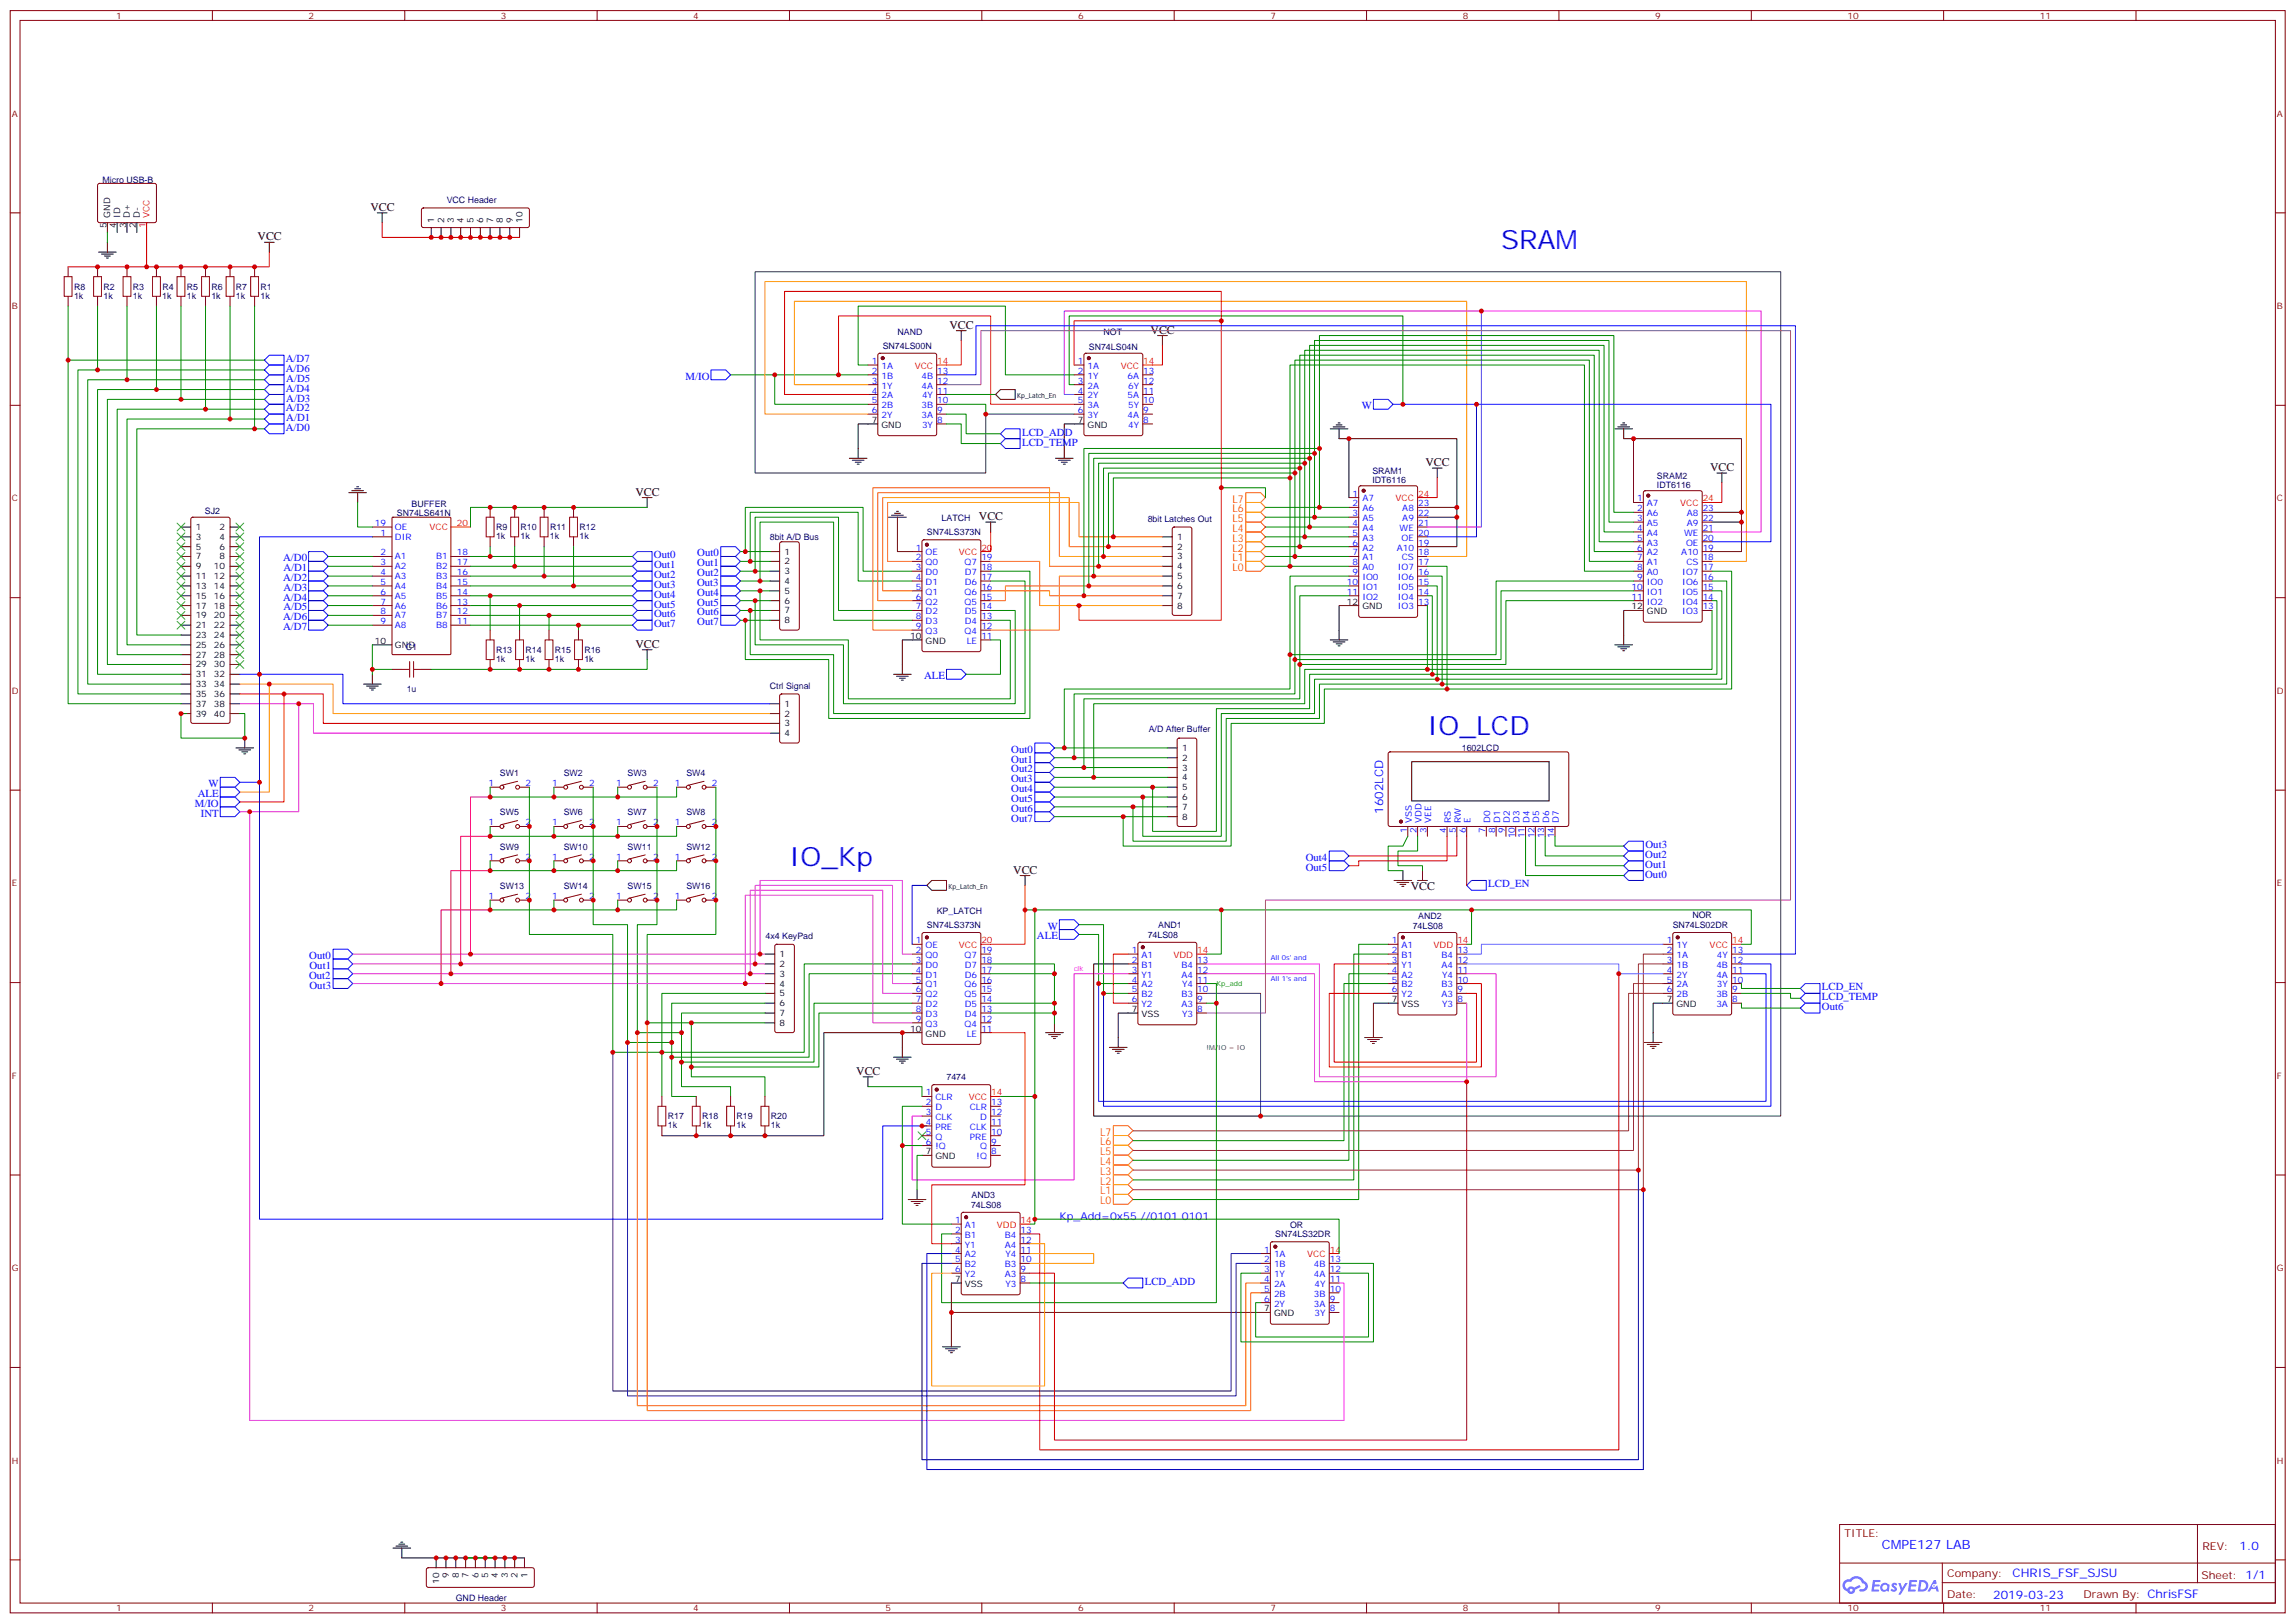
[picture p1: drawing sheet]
<svg xmlns="http://www.w3.org/2000/svg" width="825mm" height="583mm" viewBox="0 0 825 583" stroke-linecap="round" stroke-linejoin="round" font-family="sans-serif">
<defs><g id="words">
<g font-size="9.5" fill="#00f">
<text x="539.5" y="89.6">SRAM</text>
<text x="513.1" y="264.2">IO_LCD</text>
<text x="283.8" y="311.1">IO_Kp</text>
</g>
<text font-size="4.6" fill="#00f" x="676.4" y="556.6">CMPE127 LAB</text>
<g font-size="4.2">
<text x="133.1" y="75.8">VCC</text>
<text x="92.6" y="86.4">VCC</text>
<text x="341.3" y="118.1">VCC</text>
<text x="413.6" y="119.9">VCC</text>
<text x="512.4" y="167.5">VCC</text>
<text x="614.7" y="169.3">VCC</text>
<text x="228.4" y="178.1">VCC</text>
<text x="351.9" y="186.9">VCC</text>
<text x="228.4" y="232.8">VCC</text>
<text x="364.2" y="313.9">VCC</text>
<text x="507.1" y="319.9">VCC</text>
<text x="307.8" y="386.2">VCC</text>
</g>
<g font-size="4.2" fill="#00f">
<text x="497.1" y="292.4" transform="rotate(-90 497.1 292.4)">1602LCD</text>
<text x="805" y="557.1">1.0</text>
<text x="723.4" y="566.6">CHRIS_FSF_SJSU</text>
<text x="716.5" y="574.4">2019-03-23</text>
</g>
<g font-size="3.9" fill="#00f">
<text x="102.8" y="130.2">A/D7</text>
<text x="102.8" y="133.7">A/D6</text>
<text x="102.9" y="137.2">A/D5</text>
<text x="246.4" y="136.5">M/IO</text>
<text x="102.8" y="140.7">A/D4</text>
<text x="102.8" y="147.8">A/D2</text>
<text x="102.9" y="144.3">A/D3</text>
<text x="489.5" y="147">W</text>
<text x="102.8" y="154.9">A/D0</text>
<text x="102.9" y="151.3">A/D1</text>
<text x="367.4" y="156.6">LCD_ADD</text>
<text x="367.4" y="160.1">LCD_TEMP</text>
<text x="101.8" y="201.7">A/D0</text>
<text x="235" y="200.7">Out0</text>
<text x="250.6" y="203.5">Out1</text>
<text x="250.6" y="200">Out0</text>
<text x="101.8" y="208.7">A/D2</text>
<text x="101.9" y="205.2">A/D1</text>
<text x="235.1" y="204.2">Out1</text>
<text x="235.1" y="207.7">Out2</text>
<text x="250.6" y="207">Out2</text>
<text x="101.8" y="215.8">A/D4</text>
<text x="101.9" y="212.2">A/D3</text>
<text x="235.1" y="211.2">Out3</text>
<text x="235.1" y="214.8">Out4</text>
<text x="250.5" y="210.5">Out3</text>
<text x="250.6" y="214.1">Out4</text>
<text x="101.9" y="219.3">A/D5</text>
<text x="235.1" y="218.3">Out5</text>
<text x="235.1" y="221.8">Out6</text>
<text x="250.6" y="221.1">Out6</text>
<text x="250.6" y="217.6">Out5</text>
<text x="101.8" y="226.4">A/D7</text>
<text x="101.8" y="222.8">A/D6</text>
<text x="235.1" y="225.4">Out7</text>
<text x="250.6" y="224.7">Out7</text>
<text x="332.2" y="244.1">ALE</text>
<text x="363.5" y="274">Out1</text>
<text x="363.5" y="270.5">Out0</text>
<text x="363.4" y="281.1">Out3</text>
<text x="363.5" y="277.6">Out2</text>
<text x="71.1" y="286.4">ALE</text>
<text x="75" y="282.9">W</text>
<text x="363.5" y="284.6">Out4</text>
<text x="70" y="289.9">M/IO</text>
<text x="72.2" y="293.4">INT</text>
<text x="363.5" y="291.7">Out6</text>
<text x="363.5" y="288.1">Out5</text>
<text x="363.5" y="295.2">Out7</text>
<text x="591.5" y="304.7">Out3</text>
<text x="469.3" y="309.3">Out4</text>
<text x="591.4" y="308.3">Out2</text>
<text x="591.4" y="311.8">Out1</text>
<text x="469.3" y="312.8">Out5</text>
<text x="591.3" y="315.3">Out0</text>
<text x="535" y="318.8">LCD_EN</text>
<text x="376.6" y="334">W</text>
<text x="372.7" y="337.5">ALE</text>
<text x="111.2" y="344.6">Out0</text>
<text x="111.1" y="351.7">Out2</text>
<text x="111.3" y="348.2">Out1</text>
<text x="111.3" y="355.2">Out3</text>
<text x="654.9" y="355.9">LCD_EN</text>
<text x="654.9" y="359.4">LCD_TEMP</text>
<text x="654.9" y="363">Out6</text>
<text x="380.8" y="438.3">Kp_Add=0x55 //0101 0101</text>
<text x="411.5" y="461.7">LCD_ADD</text>
</g>
<g font-size="3.9" fill="#f60">
<text x="443.1" y="180.6">L7</text>
<text x="443.1" y="184.1">L6</text>
<text x="443.1" y="187.6">L5</text>
<text x="443.1" y="191.1">L4</text>
<text x="443.1" y="194.7">L3</text>
<text x="443.1" y="198.2">L2</text>
<text x="443.1" y="201.7">L1</text>
<text x="443.1" y="205.3">L0</text>
<text x="395.4" y="408">L7</text>
<text x="395.4" y="411.6">L6</text>
<text x="395.4" y="415.1">L5</text>
<text x="395.4" y="418.6">L4</text>
<text x="395.4" y="422.1">L3</text>
<text x="395.4" y="425.7">L2</text>
<text x="395.4" y="429.2">L1</text>
<text x="395.4" y="432.7">L0</text>
</g>
<g font-size="3.9" fill="#800">
<text x="663" y="552.4">TITLE:</text>
<text x="791.6" y="557.1">REV:</text>
<text x="699.9" y="566.6">Company:</text>
<text x="791.3" y="567.2">Sheet: 1/1</text>
<text x="699.9" y="574.3">Date:</text>
<text x="749" y="574.3">Drawn By: ChrisFSF</text>
</g>
<g font-size="3.2" fill="#800">
<text x="41.8" y="6.8">1</text>
<text x="110.9" y="6.8">2</text>
<text x="180.1" y="6.8">3</text>
<text x="249.2" y="6.8">4</text>
<text x="318.3" y="6.8">5</text>
<text x="387.5" y="6.8">6</text>
<text x="456.6" y="6.8">7</text>
<text x="525.8" y="6.8">8</text>
<text x="594.9" y="6.8">9</text>
<text x="664.1" y="6.8">10</text>
<text x="733.2" y="6.8">11</text>
<text x="4.2" y="41.9">A</text>
<text x="818.4" y="41.9">A</text>
<text x="4.2" y="111.1">B</text>
<text x="818.4" y="111.1">B</text>
<text x="4.2" y="180.2">C</text>
<text x="818.4" y="180.2">C</text>
<text x="4.2" y="249.3">D</text>
<text x="818.4" y="249.3">D</text>
<text x="4.2" y="318.5">E</text>
<text x="818.4" y="318.5">E</text>
<text x="4.2" y="387.6">F</text>
<text x="818.4" y="387.6">F</text>
<text x="4.2" y="456.8">G</text>
<text x="818.4" y="456.8">G</text>
<text x="4.2" y="525.9">H</text>
<text x="818.4" y="525.9">H</text>
<text x="41.8" y="579">1</text>
<text x="110.9" y="579">2</text>
<text x="180.1" y="579">3</text>
<text x="249.2" y="579">4</text>
<text x="318.3" y="579">5</text>
<text x="387.5" y="579">6</text>
<text x="456.6" y="579">7</text>
<text x="525.8" y="579">8</text>
<text x="594.9" y="579">9</text>
<text x="664.1" y="579">10</text>
<text x="733.2" y="579">11</text>
</g>
<g font-size="3.2" fill="#000080">
<text x="36.8" y="65.7">Micro USB-B</text>
<text x="160.6" y="72.8">VCC Header</text>
<text x="26.6" y="107.3">1k</text>
<text x="26.6" y="104.1">R8</text>
<text x="37.2" y="107.3">1k</text>
<text x="37.2" y="104.1">R2</text>
<text x="47.8" y="107.3">1k</text>
<text x="47.8" y="104.1">R3</text>
<text x="58.3" y="107.3">1k</text>
<text x="58.4" y="104.1">R4</text>
<text x="67.2" y="107.3">1k</text>
<text x="67.2" y="104.1">R5</text>
<text x="76" y="107.3">1k</text>
<text x="76" y="104.1">R6</text>
<text x="84.8" y="107.3">1k</text>
<text x="84.8" y="104.1">R7</text>
<text x="93.6" y="107.3">1k</text>
<text x="93.6" y="104.1">R1</text>
<text x="317.3" y="125.4">SN74LS00N</text>
<text x="322.6" y="120.4">NAND</text>
<text x="391.4" y="125.7">SN74LS04N</text>
<text x="396.7" y="120.4">NOT</text>
<text x="493.3" y="173.5">IDT6116</text>
<text x="493.3" y="170.3">SRAM1</text>
<text x="595.6" y="172.1">SRAM2</text>
<text x="595.6" y="175.3">IDT6116</text>
<text x="73.6" y="184.8">SJ2</text>
<text x="142.7" y="185.3">SN74LS641N</text>
<text x="148" y="182.2">BUFFER</text>
<text x="178.3" y="190.5">R9</text>
<text x="187.1" y="190.5">R10</text>
<text x="197.7" y="190.5">R11</text>
<text x="208.3" y="190.5">R12</text>
<text x="338.5" y="187.1">LATCH</text>
<text x="412.5" y="187.5">8bit Latches Out</text>
<text x="178.3" y="193.7">1k</text>
<text x="187.1" y="193.7">1k</text>
<text x="197.7" y="193.7">1k</text>
<text x="208.3" y="193.7">1k</text>
<text x="276.7" y="194.1">8bit A/D Bus</text>
<text x="333.2" y="192.4">SN74LS373N</text>
<text x="145.9" y="233.5">C1</text>
<text x="178.3" y="237.8">1k</text>
<text x="178.3" y="234.6">R13</text>
<text x="188.9" y="237.8">1k</text>
<text x="188.9" y="234.6">R14</text>
<text x="199.5" y="237.8">1k</text>
<text x="199.5" y="234.6">R15</text>
<text x="210" y="237.8">1k</text>
<text x="210" y="234.6">R16</text>
<text x="146.2" y="248.6">1u</text>
<text x="276.7" y="247.4">Ctrl Signal</text>
<text x="412.9" y="263.1">A/D After Buffer</text>
<text x="525.4" y="270">1602LCD</text>
<text x="179.7" y="278.8">SW1</text>
<text x="202.6" y="278.8">SW2</text>
<text x="225.6" y="278.8">SW3</text>
<text x="246.7" y="278.8">SW4</text>
<text x="179.7" y="292.9">SW5</text>
<text x="202.6" y="292.9">SW6</text>
<text x="225.6" y="292.9">SW7</text>
<text x="246.7" y="292.9">SW8</text>
<text x="179.7" y="305.3">SW9</text>
<text x="202.6" y="305.3">SW10</text>
<text x="225.6" y="305.3">SW11</text>
<text x="246.7" y="305.3">SW12</text>
<text x="179.7" y="319.4">SW13</text>
<text x="202.6" y="319.4">SW14</text>
<text x="225.6" y="319.4">SW15</text>
<text x="246.7" y="319.4">SW16</text>
<text x="336.7" y="328.6">KP_LATCH</text>
<text x="608.3" y="330">NOR</text>
<text x="333.2" y="333.5">SN74LS373N</text>
<text x="416.3" y="333.5">AND1</text>
<text x="507.8" y="333.9">74LS08</text>
<text x="509.8" y="330.3">AND2</text>
<text x="601.3" y="333.5">SN74LS02DR</text>
<text x="275.1" y="337.4">4x4 KeyPad</text>
<text x="412.5" y="337">74LS08</text>
<text x="340.2" y="388.1">7474</text>
<text x="240" y="405.4">1k</text>
<text x="240" y="402.2">R17</text>
<text x="252.4" y="405.4">1k</text>
<text x="252.4" y="402.2">R18</text>
<text x="264.7" y="405.4">1k</text>
<text x="264.7" y="402.2">R19</text>
<text x="277.1" y="405.4">1k</text>
<text x="277.1" y="402.2">R20</text>
<text x="349.2" y="430.5">AND3</text>
<text x="349" y="434.1">74LS08</text>
<text x="463.7" y="441.1">OR</text>
<text x="458.4" y="444.4">SN74LS32DR</text>
<text x="163.8" y="575.3">GND Header</text>
</g>
<g font-size="3.2">
<text x="38.2" y="82" transform="rotate(-90 38.2 82)">5</text>
<text x="39.7" y="78.2" transform="rotate(-90 39.7 78.2)">GND</text>
<text x="41.8" y="82" transform="rotate(-90 41.8 82)">4</text>
<text x="43.2" y="78.2" transform="rotate(-90 43.2 78.2)">ID</text>
<text x="45.3" y="82" transform="rotate(-90 45.3 82)">3</text>
<text x="46.7" y="78.2" transform="rotate(-90 46.7 78.2)">D+</text>
<text x="48.8" y="82" transform="rotate(-90 48.8 82)">2</text>
<text x="50.2" y="78.2" transform="rotate(-90 50.2 78.2)">D-</text>
<text x="156.1" y="80" transform="rotate(-90 156.1 80)">1</text>
<text x="159.6" y="80" transform="rotate(-90 159.6 80)">2</text>
<text x="163.1" y="80" transform="rotate(-90 163.1 80)">3</text>
<text x="166.7" y="80" transform="rotate(-90 166.7 80)">4</text>
<text x="170.2" y="80" transform="rotate(-90 170.2 80)">5</text>
<text x="173.7" y="80" transform="rotate(-90 173.7 80)">6</text>
<text x="177.2" y="80" transform="rotate(-90 177.2 80)">7</text>
<text x="180.8" y="80" transform="rotate(-90 180.8 80)">8</text>
<text x="184.3" y="80" transform="rotate(-90 184.3 80)">9</text>
<text x="187.8" y="80" transform="rotate(-90 187.8 80)">10</text>
<text x="313.3" y="152">7</text>
<text x="316.8" y="153.7">GND</text>
<text x="387.4" y="152">7</text>
<text x="390.9" y="153.7">GND</text>
<text x="70.3" y="190.4">1</text>
<text x="78.9" y="190.4">2</text>
<text x="70.3" y="194">3</text>
<text x="70.3" y="197.5">5</text>
<text x="78.9" y="194">4</text>
<text x="78.9" y="197.5">6</text>
<text x="423.1" y="194">1</text>
<text x="423.1" y="197.5">2</text>
<text x="70.3" y="201">7</text>
<text x="78.9" y="201">8</text>
<text x="282" y="199.2">1</text>
<text x="282" y="202.8">2</text>
<text x="423.1" y="201">3</text>
<text x="70.3" y="204.5">9</text>
<text x="70.3" y="208.1">11</text>
<text x="76.9" y="204.5">10</text>
<text x="76.9" y="208.1">12</text>
<text x="282" y="206.3">3</text>
<text x="282" y="209.8">4</text>
<text x="423.1" y="204.5">4</text>
<text x="423.1" y="208.1">5</text>
<text x="70.3" y="211.6">13</text>
<text x="70.3" y="215.1">15</text>
<text x="76.9" y="211.6">14</text>
<text x="76.9" y="215.1">16</text>
<text x="282" y="213.4">5</text>
<text x="423.1" y="211.6">6</text>
<text x="423.1" y="215.1">7</text>
<text x="70.3" y="218.7">17</text>
<text x="76.9" y="218.7">18</text>
<text x="282" y="216.9">6</text>
<text x="282" y="220.4">7</text>
<text x="423.1" y="218.7">8</text>
<text x="484.2" y="217.2">12</text>
<text x="489.7" y="219">GND</text>
<text x="586.5" y="219">12</text>
<text x="592" y="220.8">GND</text>
<text x="70.3" y="222.2">19</text>
<text x="70.3" y="225.7">21</text>
<text x="76.9" y="222.2">20</text>
<text x="76.9" y="225.7">22</text>
<text x="282" y="223.9">8</text>
<text x="70.3" y="229.2">23</text>
<text x="70.3" y="232.8">25</text>
<text x="76.9" y="229.2">24</text>
<text x="76.9" y="232.8">26</text>
<text x="134.8" y="231.4">10</text>
<text x="142" y="232.8">GND</text>
<text x="327.2" y="229.6">10</text>
<text x="332.7" y="231.4">GND</text>
<text x="70.3" y="236.3">27</text>
<text x="70.3" y="239.8">29</text>
<text x="76.9" y="236.3">28</text>
<text x="76.9" y="239.8">30</text>
<text x="70.3" y="243.3">31</text>
<text x="76.9" y="243.3">32</text>
<text x="70.3" y="246.9">33</text>
<text x="70.3" y="250.4">35</text>
<text x="76.9" y="246.9">34</text>
<text x="76.9" y="250.4">36</text>
<text x="70.3" y="253.9">37</text>
<text x="70.3" y="257.5">39</text>
<text x="76.9" y="253.9">38</text>
<text x="76.9" y="257.5">40</text>
<text x="282" y="253.9">1</text>
<text x="282" y="257.5">2</text>
<text x="282" y="261">3</text>
<text x="282" y="264.5">4</text>
<text x="424.9" y="269.8">1</text>
<text x="424.9" y="273.3">2</text>
<text x="424.9" y="276.9">3</text>
<text x="424.9" y="280.4">4</text>
<text x="424.9" y="283.9">5</text>
<text x="424.9" y="287.4">6</text>
<text x="424.9" y="291">7</text>
<text x="424.9" y="294.5">8</text>
<text x="280.2" y="343.9">1</text>
<text x="280.2" y="347.4">2</text>
<text x="280.2" y="350.9">3</text>
<text x="280.2" y="354.5">4</text>
<text x="280.2" y="358">5</text>
<text x="280.2" y="361.5">6</text>
<text x="280.2" y="365.1">7</text>
<text x="406.8" y="363.6">7</text>
<text x="410.3" y="365.4">VSS</text>
<text x="500.3" y="360.1">7</text>
<text x="503.8" y="361.9">VSS</text>
<text x="599.1" y="360.1">7</text>
<text x="602.6" y="361.9">GND</text>
<text x="280.2" y="368.6">8</text>
<text x="327.2" y="370.7">10</text>
<text x="332.7" y="372.5">GND</text>
<text x="332.7" y="414.8">7</text>
<text x="336.2" y="416.6">GND</text>
<text x="343.3" y="460.7">7</text>
<text x="346.8" y="462.4">VSS</text>
<text x="454.4" y="471.2">7</text>
<text x="457.9" y="473">GND</text>
<text x="157.8" y="569.1" transform="rotate(-90 157.8 569.1)">10</text>
<text x="161.4" y="567.1" transform="rotate(-90 161.4 567.1)">9</text>
<text x="164.9" y="567.1" transform="rotate(-90 164.9 567.1)">8</text>
<text x="168.4" y="567.1" transform="rotate(-90 168.4 567.1)">7</text>
<text x="171.9" y="567.1" transform="rotate(-90 171.9 567.1)">6</text>
<text x="175.5" y="567.1" transform="rotate(-90 175.5 567.1)">5</text>
<text x="179" y="567.1" transform="rotate(-90 179 567.1)">4</text>
<text x="182.5" y="567.1" transform="rotate(-90 182.5 567.1)">3</text>
<text x="186.1" y="567.1" transform="rotate(-90 186.1 567.1)">2</text>
<text x="189.6" y="567.1" transform="rotate(-90 189.6 567.1)">1</text>
</g>
<g font-size="3.2" fill="#f00">
<text x="52.4" y="82" transform="rotate(-90 52.4 82)">1</text>
<text x="53.8" y="78.2" transform="rotate(-90 53.8 78.2)">VCC</text>
<text x="336.9" y="130.8">14</text>
<text x="411" y="130.8">14</text>
<text x="328.8" y="132.6">VCC</text>
<text x="402.9" y="132.6">VCC</text>
<text x="509.7" y="178.4">24</text>
<text x="501.6" y="180.2">VCC</text>
<text x="604" y="182">VCC</text>
<text x="612" y="180.2">24</text>
<text x="154.4" y="190.4">VCC</text>
<text x="164.2" y="189">20</text>
<text x="352.7" y="197.8">20</text>
<text x="344.7" y="199.6">VCC</text>
<text x="344.7" y="340.7">VCC</text>
<text x="352.7" y="338.9">20</text>
<text x="515.3" y="340.7">VDD</text>
<text x="523.8" y="338.9">14</text>
<text x="614.5" y="340.7">VCC</text>
<text x="622.6" y="338.9">14</text>
<text x="421.8" y="344.2">VDD</text>
<text x="430.4" y="342.5">14</text>
<text x="348.2" y="395.4">VCC</text>
<text x="356.3" y="393.6">14</text>
<text x="358.3" y="441.3">VDD</text>
<text x="366.9" y="439.5">14</text>
<text x="469.9" y="451.8">VCC</text>
<text x="478" y="450.1">14</text>
</g>
<g font-size="3.2" fill="#00f">
<text x="313.3" y="130.8">1</text>
<text x="387.4" y="130.8">1</text>
<text x="313.3" y="134.3">2</text>
<text x="313.3" y="137.9">3</text>
<text x="316.8" y="132.6">1A</text>
<text x="316.8" y="136.1">1B</text>
<text x="331.2" y="136.1">4B</text>
<text x="336.9" y="137.9">12</text>
<text x="336.9" y="134.3">13</text>
<text x="387.4" y="134.3">2</text>
<text x="387.4" y="137.9">3</text>
<text x="390.9" y="132.6">1A</text>
<text x="390.9" y="136.1">1Y</text>
<text x="405.3" y="136.1">6A</text>
<text x="411" y="137.9">12</text>
<text x="411" y="134.3">13</text>
<text x="313.3" y="141.4">4</text>
<text x="316.8" y="139.6">1Y</text>
<text x="316.8" y="143.2">2A</text>
<text x="331.2" y="139.6">4A</text>
<text x="331.4" y="143.2">4Y</text>
<text x="336.9" y="141.4">11</text>
<text x="387.4" y="141.4">4</text>
<text x="390.9" y="139.6">2A</text>
<text x="390.9" y="143.2">2Y</text>
<text x="405.3" y="143.2">5A</text>
<text x="405.5" y="139.6">6Y</text>
<text x="411" y="141.4">11</text>
<text x="313.3" y="144.9">5</text>
<text x="313.3" y="148.4">6</text>
<text x="316.8" y="146.7">2B</text>
<text x="331.2" y="146.7">3B</text>
<text x="336.9" y="148.4">9</text>
<text x="336.9" y="144.9">10</text>
<text x="387.4" y="144.9">5</text>
<text x="387.4" y="148.4">6</text>
<text x="390.9" y="146.7">3A</text>
<text x="405.5" y="146.7">5Y</text>
<text x="411" y="148.4">9</text>
<text x="411" y="144.9">10</text>
<text x="316.8" y="150.2">2Y</text>
<text x="331.2" y="150.2">3A</text>
<text x="331.4" y="153.7">3Y</text>
<text x="336.9" y="152">8</text>
<text x="390.9" y="150.2">3Y</text>
<text x="405.3" y="150.2">4A</text>
<text x="405.5" y="153.7">4Y</text>
<text x="411" y="152">8</text>
<text x="486.2" y="178.4">1</text>
<text x="486.2" y="182">2</text>
<text x="486.2" y="185.5">3</text>
<text x="489.7" y="180.2">A7</text>
<text x="489.7" y="183.7">A6</text>
<text x="504.1" y="183.7">A8</text>
<text x="509.7" y="185.5">22</text>
<text x="509.7" y="182">23</text>
<text x="588.5" y="180.2">1</text>
<text x="588.5" y="183.7">2</text>
<text x="592" y="182">A7</text>
<text x="592" y="185.5">A6</text>
<text x="606.4" y="185.5">A8</text>
<text x="612" y="183.7">23</text>
<text x="134.8" y="189">19</text>
<text x="142" y="190.4">OE</text>
<text x="486.2" y="189">4</text>
<text x="489.7" y="187.3">A5</text>
<text x="489.7" y="190.8">A4</text>
<text x="503.1" y="190.8">WE</text>
<text x="504.1" y="187.3">A9</text>
<text x="509.7" y="189">21</text>
<text x="588.5" y="187.3">3</text>
<text x="588.5" y="190.8">4</text>
<text x="592" y="189">A5</text>
<text x="606.4" y="189">A9</text>
<text x="612" y="190.8">21</text>
<text x="612" y="187.3">22</text>
<text x="136.8" y="192.5">1</text>
<text x="142" y="194">DIR</text>
<text x="329.2" y="197.8">1</text>
<text x="486.2" y="192.5">5</text>
<text x="486.2" y="196.1">6</text>
<text x="489.7" y="194.3">A3</text>
<text x="489.7" y="197.8">A2</text>
<text x="502" y="197.8">A10</text>
<text x="503.7" y="194.3">OE</text>
<text x="509.7" y="196.1">19</text>
<text x="509.7" y="192.5">20</text>
<text x="588.5" y="194.3">5</text>
<text x="588.5" y="197.8">6</text>
<text x="592" y="192.5">A4</text>
<text x="592" y="196.1">A3</text>
<text x="605.4" y="192.5">WE</text>
<text x="606" y="196.1">OE</text>
<text x="612" y="197.8">19</text>
<text x="612" y="194.3">20</text>
<text x="136.8" y="199.6">2</text>
<text x="136.8" y="203.1">3</text>
<text x="142" y="201">A1</text>
<text x="156.8" y="201">B1</text>
<text x="164.2" y="199.6">18</text>
<text x="164.2" y="203.1">17</text>
<text x="329.2" y="201.4">2</text>
<text x="332.7" y="199.6">OE</text>
<text x="332.7" y="203.1">Q0</text>
<text x="346.7" y="203.1">Q7</text>
<text x="352.7" y="201.4">19</text>
<text x="486.2" y="199.6">7</text>
<text x="486.2" y="203.1">8</text>
<text x="489.7" y="201.4">A1</text>
<text x="503.9" y="201.4">CS</text>
<text x="509.7" y="203.1">17</text>
<text x="509.7" y="199.6">18</text>
<text x="588.5" y="201.4">7</text>
<text x="592" y="199.6">A2</text>
<text x="592" y="203.1">A1</text>
<text x="604.4" y="199.6">A10</text>
<text x="606.2" y="203.1">CS</text>
<text x="612" y="201.4">18</text>
<text x="136.8" y="206.7">4</text>
<text x="142" y="204.5">A2</text>
<text x="142" y="208.1">A3</text>
<text x="156.8" y="204.5">B2</text>
<text x="156.8" y="208.1">B3</text>
<text x="164.2" y="206.7">16</text>
<text x="329.2" y="204.9">3</text>
<text x="329.2" y="208.4">4</text>
<text x="332.7" y="206.7">D0</text>
<text x="346.8" y="206.7">D7</text>
<text x="352.7" y="208.4">17</text>
<text x="352.7" y="204.9">18</text>
<text x="486.2" y="206.7">9</text>
<text x="489.7" y="204.9">A0</text>
<text x="489.7" y="208.4">IO0</text>
<text x="502.4" y="208.4">IO6</text>
<text x="502.4" y="204.9">IO7</text>
<text x="509.7" y="206.7">16</text>
<text x="588.5" y="204.9">8</text>
<text x="588.5" y="208.4">9</text>
<text x="592" y="206.7">A0</text>
<text x="604.7" y="206.7">IO7</text>
<text x="612" y="208.4">16</text>
<text x="612" y="204.9">17</text>
<text x="136.8" y="210.2">5</text>
<text x="136.8" y="213.7">6</text>
<text x="142" y="211.6">A4</text>
<text x="142" y="215.1">A5</text>
<text x="156.8" y="211.6">B4</text>
<text x="156.8" y="215.1">B5</text>
<text x="164.2" y="210.2">15</text>
<text x="164.2" y="213.7">14</text>
<text x="329.2" y="211.9">5</text>
<text x="329.2" y="215.5">6</text>
<text x="332.7" y="210.2">D1</text>
<text x="332.7" y="213.7">Q1</text>
<text x="346.7" y="213.7">Q6</text>
<text x="346.8" y="210.2">D6</text>
<text x="352.7" y="215.5">15</text>
<text x="352.7" y="211.9">16</text>
<text x="484.2" y="210.2">10</text>
<text x="484.2" y="213.7">11</text>
<text x="489.7" y="211.9">IO1</text>
<text x="489.7" y="215.5">IO2</text>
<text x="502.4" y="215.5">IO4</text>
<text x="502.4" y="211.9">IO5</text>
<text x="509.7" y="213.7">14</text>
<text x="509.7" y="210.2">15</text>
<text x="586.5" y="211.9">10</text>
<text x="586.5" y="215.5">11</text>
<text x="592" y="210.2">IO0</text>
<text x="592" y="213.7">IO1</text>
<text x="604.7" y="213.7">IO5</text>
<text x="604.7" y="210.2">IO6</text>
<text x="612" y="215.5">14</text>
<text x="612" y="211.9">15</text>
<text x="136.8" y="217.2">7</text>
<text x="136.8" y="220.8">8</text>
<text x="142" y="218.7">A6</text>
<text x="156.8" y="218.7">B6</text>
<text x="164.2" y="217.2">13</text>
<text x="164.2" y="220.8">12</text>
<text x="329.2" y="219">7</text>
<text x="332.7" y="217.2">Q2</text>
<text x="332.7" y="220.8">D2</text>
<text x="346.7" y="217.2">Q5</text>
<text x="346.8" y="220.8">D5</text>
<text x="352.7" y="219">14</text>
<text x="502.4" y="219">IO3</text>
<text x="509.7" y="217.2">13</text>
<text x="592" y="217.2">IO2</text>
<text x="604.7" y="220.8">IO3</text>
<text x="604.7" y="217.2">IO4</text>
<text x="612" y="219">13</text>
<text x="136.8" y="224.3">9</text>
<text x="142" y="222.2">A7</text>
<text x="142" y="225.7">A8</text>
<text x="156.8" y="222.2">B7</text>
<text x="156.8" y="225.7">B8</text>
<text x="164.2" y="224.3">11</text>
<text x="329.2" y="222.5">8</text>
<text x="329.2" y="226.1">9</text>
<text x="332.7" y="224.3">D3</text>
<text x="332.7" y="227.8">Q3</text>
<text x="346.7" y="227.8">Q4</text>
<text x="346.8" y="224.3">D4</text>
<text x="352.7" y="226.1">12</text>
<text x="352.7" y="222.5">13</text>
<text x="347.5" y="231.4">LE</text>
<text x="352.7" y="229.6">11</text>
<text x="175.6" y="282.5">1</text>
<text x="188.9" y="282.5">2</text>
<text x="198.5" y="282.5">1</text>
<text x="211.8" y="282.5">2</text>
<text x="221.4" y="282.5">1</text>
<text x="234.7" y="282.5">2</text>
<text x="242.6" y="282.5">1</text>
<text x="255.9" y="282.5">2</text>
<text x="175.6" y="296.6">1</text>
<text x="188.9" y="296.6">2</text>
<text x="198.5" y="296.6">1</text>
<text x="211.8" y="296.6">2</text>
<text x="221.4" y="296.6">1</text>
<text x="234.7" y="296.6">2</text>
<text x="242.6" y="296.6">1</text>
<text x="255.9" y="296.6">2</text>
<text x="505.7" y="299.2" transform="rotate(-90 505.7 299.2)">1</text>
<text x="507.4" y="295.7" transform="rotate(-90 507.4 295.7)">VSS</text>
<text x="509.2" y="299.2" transform="rotate(-90 509.2 299.2)">2</text>
<text x="511" y="295.7" transform="rotate(-90 511 295.7)">VDD</text>
<text x="512.7" y="299.2" transform="rotate(-90 512.7 299.2)">3</text>
<text x="514.5" y="295.7" transform="rotate(-90 514.5 295.7)">VEE</text>
<text x="519.8" y="299.2" transform="rotate(-90 519.8 299.2)">4</text>
<text x="521.5" y="295.7" transform="rotate(-90 521.5 295.7)">RS</text>
<text x="523.3" y="299.2" transform="rotate(-90 523.3 299.2)">5</text>
<text x="525.1" y="295.7" transform="rotate(-90 525.1 295.7)">RW</text>
<text x="526.8" y="299.2" transform="rotate(-90 526.8 299.2)">6</text>
<text x="528.6" y="295.7" transform="rotate(-90 528.6 295.7)">E</text>
<text x="533.9" y="299.2" transform="rotate(-90 533.9 299.2)">7</text>
<text x="535.7" y="295.7" transform="rotate(-90 535.7 295.7)">D0</text>
<text x="537.4" y="299.2" transform="rotate(-90 537.4 299.2)">8</text>
<text x="539.2" y="295.7" transform="rotate(-90 539.2 295.7)">D1</text>
<text x="540.9" y="299.2" transform="rotate(-90 540.9 299.2)">9</text>
<text x="542.7" y="295.7" transform="rotate(-90 542.7 295.7)">D2</text>
<text x="546.2" y="295.7" transform="rotate(-90 546.2 295.7)">D3</text>
<text x="549.8" y="295.7" transform="rotate(-90 549.8 295.7)">D4</text>
<text x="553.3" y="295.7" transform="rotate(-90 553.3 295.7)">D5</text>
<text x="556.8" y="295.7" transform="rotate(-90 556.8 295.7)">D6</text>
<text x="560.4" y="295.7" transform="rotate(-90 560.4 295.7)">D7</text>
<text x="544.5" y="301.2" transform="rotate(-90 544.5 301.2)">10</text>
<text x="548" y="301.2" transform="rotate(-90 548 301.2)">11</text>
<text x="551.5" y="301.2" transform="rotate(-90 551.5 301.2)">12</text>
<text x="555.1" y="301.2" transform="rotate(-90 555.1 301.2)">13</text>
<text x="558.6" y="301.2" transform="rotate(-90 558.6 301.2)">14</text>
<text x="175.6" y="309">1</text>
<text x="188.9" y="309">2</text>
<text x="198.5" y="309">1</text>
<text x="211.8" y="309">2</text>
<text x="221.4" y="309">1</text>
<text x="234.7" y="309">2</text>
<text x="242.6" y="309">1</text>
<text x="255.9" y="309">2</text>
<text x="175.6" y="323.1">1</text>
<text x="188.9" y="323.1">2</text>
<text x="198.5" y="323.1">1</text>
<text x="211.8" y="323.1">2</text>
<text x="221.4" y="323.1">1</text>
<text x="234.7" y="323.1">2</text>
<text x="242.6" y="323.1">1</text>
<text x="255.9" y="323.1">2</text>
<text x="329.2" y="338.9">1</text>
<text x="332.7" y="340.7">OE</text>
<text x="500.3" y="338.9">1</text>
<text x="503.8" y="340.7">A1</text>
<text x="599.1" y="338.9">1</text>
<text x="602.6" y="340.7">1Y</text>
<text x="329.2" y="342.5">2</text>
<text x="329.2" y="346">3</text>
<text x="332.7" y="344.2">Q0</text>
<text x="332.7" y="347.8">D0</text>
<text x="346.7" y="344.2">Q7</text>
<text x="346.8" y="347.8">D7</text>
<text x="352.7" y="346">18</text>
<text x="352.7" y="342.5">19</text>
<text x="406.8" y="342.5">1</text>
<text x="406.8" y="346">2</text>
<text x="410.3" y="344.2">A1</text>
<text x="410.3" y="347.8">B1</text>
<text x="424.7" y="347.8">B4</text>
<text x="430.4" y="346">13</text>
<text x="500.3" y="342.5">2</text>
<text x="500.3" y="346">3</text>
<text x="503.8" y="344.2">B1</text>
<text x="503.8" y="347.8">Y1</text>
<text x="518.2" y="344.2">B4</text>
<text x="518.2" y="347.8">A4</text>
<text x="523.8" y="346">12</text>
<text x="523.8" y="342.5">13</text>
<text x="599.1" y="342.5">2</text>
<text x="599.1" y="346">3</text>
<text x="602.6" y="344.2">1A</text>
<text x="602.6" y="347.8">1B</text>
<text x="616.9" y="347.8">4B</text>
<text x="617.2" y="344.2">4Y</text>
<text x="622.6" y="346">12</text>
<text x="622.6" y="342.5">13</text>
<text x="329.2" y="349.5">4</text>
<text x="329.2" y="353.1">5</text>
<text x="332.7" y="351.3">D1</text>
<text x="346.8" y="351.3">D6</text>
<text x="352.7" y="353.1">16</text>
<text x="352.7" y="349.5">17</text>
<text x="406.8" y="349.5">3</text>
<text x="406.8" y="353.1">4</text>
<text x="410.3" y="351.3">Y1</text>
<text x="424.7" y="351.3">A4</text>
<text x="430.4" y="353.1">11</text>
<text x="430.4" y="349.5">12</text>
<text x="500.3" y="349.5">4</text>
<text x="500.3" y="353.1">5</text>
<text x="503.8" y="351.3">A2</text>
<text x="518.4" y="351.3">Y4</text>
<text x="523.8" y="353.1">10</text>
<text x="523.8" y="349.5">11</text>
<text x="599.1" y="349.5">4</text>
<text x="599.1" y="353.1">5</text>
<text x="602.6" y="351.3">2Y</text>
<text x="617" y="351.3">4A</text>
<text x="622.6" y="353.1">10</text>
<text x="622.6" y="349.5">11</text>
<text x="329.2" y="356.6">6</text>
<text x="332.7" y="354.8">Q1</text>
<text x="332.7" y="358.4">Q2</text>
<text x="346.7" y="358.4">Q5</text>
<text x="346.7" y="354.8">Q6</text>
<text x="352.7" y="356.6">15</text>
<text x="406.8" y="356.6">5</text>
<text x="410.3" y="354.8">A2</text>
<text x="410.3" y="358.4">B2</text>
<text x="424.7" y="358.4">B3</text>
<text x="424.9" y="354.8">Y4</text>
<text x="430.4" y="356.6">10</text>
<text x="500.3" y="356.6">6</text>
<text x="503.8" y="354.8">B2</text>
<text x="503.8" y="358.4">Y2</text>
<text x="518.2" y="354.8">B3</text>
<text x="518.2" y="358.4">A3</text>
<text x="523.8" y="356.6">9</text>
<text x="599.1" y="356.6">6</text>
<text x="602.6" y="354.8">2A</text>
<text x="602.6" y="358.4">2B</text>
<text x="616.9" y="358.4">3B</text>
<text x="617.2" y="354.8">3Y</text>
<text x="622.6" y="356.6">9</text>
<text x="329.2" y="360.1">7</text>
<text x="329.2" y="363.6">8</text>
<text x="332.7" y="361.9">D2</text>
<text x="332.7" y="365.4">D3</text>
<text x="346.8" y="365.4">D4</text>
<text x="346.8" y="361.9">D5</text>
<text x="352.7" y="363.6">13</text>
<text x="352.7" y="360.1">14</text>
<text x="406.8" y="360.1">6</text>
<text x="410.3" y="361.9">Y2</text>
<text x="424.7" y="361.9">A3</text>
<text x="424.9" y="365.4">Y3</text>
<text x="430.4" y="363.6">8</text>
<text x="430.4" y="360.1">9</text>
<text x="518.4" y="361.9">Y3</text>
<text x="523.8" y="360.1">8</text>
<text x="617" y="361.9">3A</text>
<text x="622.6" y="360.1">8</text>
<text x="329.2" y="367.2">9</text>
<text x="332.7" y="368.9">Q3</text>
<text x="346.7" y="368.9">Q4</text>
<text x="352.7" y="370.7">11</text>
<text x="352.7" y="367.2">12</text>
<text x="347.5" y="372.5">LE</text>
<text x="332.7" y="393.6">1</text>
<text x="336.2" y="395.4">CLR</text>
<text x="332.7" y="397.2">2</text>
<text x="332.7" y="400.7">3</text>
<text x="336.2" y="398.9">D</text>
<text x="348.6" y="398.9">CLR</text>
<text x="356.3" y="400.7">12</text>
<text x="356.3" y="397.2">13</text>
<text x="332.7" y="404.2">4</text>
<text x="332.7" y="407.7">5</text>
<text x="336.2" y="402.4">CLK</text>
<text x="336.2" y="406">PRE</text>
<text x="348.6" y="406">CLK</text>
<text x="352.3" y="402.4">D</text>
<text x="356.3" y="407.7">10</text>
<text x="356.3" y="404.2">11</text>
<text x="332.7" y="411.3">6</text>
<text x="336.2" y="409.5">Q</text>
<text x="336.2" y="413">!Q</text>
<text x="348.7" y="409.5">PRE</text>
<text x="352.3" y="413">Q</text>
<text x="356.3" y="411.3">9</text>
<text x="351" y="416.6">!Q</text>
<text x="356.3" y="414.8">8</text>
<text x="343.3" y="439.5">1</text>
<text x="343.3" y="443">2</text>
<text x="346.8" y="441.3">A1</text>
<text x="366.9" y="443">13</text>
<text x="343.3" y="446.5">3</text>
<text x="346.8" y="444.8">B1</text>
<text x="346.8" y="448.3">Y1</text>
<text x="361.2" y="444.8">B4</text>
<text x="361.2" y="448.3">A4</text>
<text x="366.9" y="446.5">12</text>
<text x="343.3" y="450.1">4</text>
<text x="343.3" y="453.6">5</text>
<text x="346.8" y="451.8">A2</text>
<text x="346.8" y="455.4">B2</text>
<text x="361.2" y="455.4">B3</text>
<text x="361.4" y="451.8">Y4</text>
<text x="366.9" y="453.6">10</text>
<text x="366.9" y="450.1">11</text>
<text x="454.4" y="450.1">1</text>
<text x="454.4" y="453.6">2</text>
<text x="457.9" y="451.8">1A</text>
<text x="457.9" y="455.4">1B</text>
<text x="472.3" y="455.4">4B</text>
<text x="478" y="453.6">13</text>
<text x="343.3" y="457.1">6</text>
<text x="346.8" y="458.9">Y2</text>
<text x="361.2" y="458.9">A3</text>
<text x="366.9" y="460.7">8</text>
<text x="366.9" y="457.1">9</text>
<text x="454.4" y="457.1">3</text>
<text x="454.4" y="460.7">4</text>
<text x="457.9" y="458.9">1Y</text>
<text x="472.3" y="458.9">4A</text>
<text x="478" y="460.7">11</text>
<text x="478" y="457.1">12</text>
<text x="361.4" y="462.4">Y3</text>
<text x="454.4" y="464.2">5</text>
<text x="454.4" y="467.7">6</text>
<text x="457.9" y="462.4">2A</text>
<text x="457.9" y="465.9">2B</text>
<text x="472.3" y="465.9">3B</text>
<text x="472.5" y="462.4">4Y</text>
<text x="478" y="467.7">9</text>
<text x="478" y="464.2">10</text>
<text x="457.9" y="469.5">2Y</text>
<text x="472.3" y="469.5">3A</text>
<text x="472.5" y="473">3Y</text>
<text x="478" y="471.2">8</text>
</g>
<g font-size="2.5">
<text x="365.6" y="143">Kp_Latch_En</text>
<text x="340.9" y="319.4">Kp_Latch_En</text>
</g>
<g font-size="2.5" fill="#00f">
<text x="456.8" y="344.8">All 0s' and</text>
<text x="456.8" y="352.5">All 1's and</text>
</g>
<text font-size="2.5" fill="#f0f" x="386.1" y="349">clk</text>
<text font-size="2.5" fill="#090" x="437.2" y="354.2">Kp_add</text>
<text font-size="2.5" fill="#333" x="433.7" y="377.2">!M/IO = IO</text>
</g></defs>
<g fill="none" stroke="#870000" stroke-width=".36">
<path d="M3.7 3.8h817.7v575.7h-817.7zM7.2 7.3h810.7v568.7h-810.7zM76.3 3.8v3.5M145.5 3.8v3.5M214.6 3.8v3.5M283.8 3.8v3.5M352.9 3.8v3.5M422.1 3.8v3.5M491.2 3.8v3.5M560.4 3.8v3.5M629.5 3.8v3.5M698.6 3.8v3.5"/>
<path d="M767.8 3.8v3.5M3.7 76.5h3.5M817.9 76.5h3.5M3.7 145.6h3.5M817.9 145.6h3.5M3.7 214.8h3.5M817.9 214.8h3.5M3.7 283.9h3.5M817.9 283.9h3.5M3.7 353.1h3.5M817.9 353.1h3.5M3.7 422.2h3.5"/>
<path d="M817.9 422.2h3.5M3.7 491.3h3.5M817.9 491.3h3.5M661.2 547.8h156.7v28.2h-156.7zM789.9 547.8v20.9M3.7 560.5h3.5M76.3 576v3.5M145.5 576v3.5M214.6 576v3.5M283.8 576v3.5M352.9 576v3.5M422.1 576v3.5"/>
<path d="M491.2 576v3.5M560.4 576v3.5M629.5 576v3.5M661.3 561.6h156.4M698.2 568.7h119.5M698.2 561.6v14.2M698.6 576v3.5M767.8 576v3.5M817.9 560.5h3.5"/>
</g>
<g fill="#5487ff">
<path d="M680.2 569a1.22 1.22 0 0 1 1.8 .2l-.4 .6a.47 .47 0 0 0-.4-.4 .47 .47 0 0 0-.5 .2l.2 .2a1.14 1.14 0 0 1 .7 1.8 1.14 1.14 0 0 1-1.9 0l-.2-.2 .5-.6 .7 .5a.29 .29 0 0 0 .4-.3 .29 .29 0 0 0-.3-.3 1.04 1.04 0 0 1-.6-1.7z"/>
<path d="M673.2 567.7l2.7 .2-.1 .5-1.8 .1-.2 .8h1.6l.3 .4-.4 .4h-1.6l-.1 1.1h1.7l.2 .3-.2 .3-2.7 .1z"/>
<path d="M686.4 567.7l2.7 .2-.2 .5-1.8 .1-.1 .8h1.5l.3 .4-.4 .4-1.5-.1-.2 1.2h1.7l.2 .3-.2 .3-2.6 .1z"/>
<path d="M695.1 567.7h.7l.4 1.3-.6 .3a.69 .69 0 0 0-1.1 .3 .69 .69 0 0 0 .5 .9 .69 .69 0 0 0 .9-.6l.4-.2 .6 2.2h-.8l-.2-.9h-1.7l-.5 .9h-.9z"/>
<path d="M682.4 568.8h.7l.7 1.8 1.1-1.8h.8l-2.5 4.2h-.9l1-1.5z"/>
<path d="M689.9 567.7l-.6 4.2h1.4a2.11 2.11 0 0 0 2.4-2.1 2.11 2.11 0 0 0-2.5-2.1zM690.6 568.5a1.43 1.43 0 0 1 1.7 1.6 1.43 1.43 0 0 1-2 1.1z"/>
<path d="M676.2 569.3a1.54 1.54 0 0 0 0 2.2 1.54 1.54 0 0 0 2.1 .1l.6 .3 .3-2.3-.6-.4a1.5 1.5 0 0 0-2.4 .1zM676.5 570.3a.95 .95 0 0 1 1.9 0 .95 .95 0 0 1-1.9 0z"/>
<path d="M663 568.1a2.18 2.18 0 0 0 1 3.7 1.44 1.44 0 0 0 1.7 .9 1.44 1.44 0 0 0 1.1-1.4l2-1.1-.4-.7-1.9 1a1.47 1.47 0 0 0-2.5 .4 1.39 1.39 0 0 1-.6-1.9 1.39 1.39 0 0 1 2-.5 2.12 2.12 0 0 1 2.1-1.3 2.12 2.12 0 0 1 1.9 1.7 1.14 1.14 0 0 1 1.1 1.4 1.14 1.14 0 0 1-1.6 .7 .43 .43 0 0 0-.6 .4 .43 .43 0 0 0 .4 .5 1.98 1.98 0 0 0 2.6-1.2 1.98 1.98 0 0 0-1.3-2.6 3.1 3.1 0 0 0-5.2-.6l-.9 .1zM664.8 571.4a.55 .55 0 0 1 1.1 0 .55 .55 0 0 1-1.1 0z"/>
<circle cx="695.2" cy="569.8" r=".26"/>
</g>
<g fill="none" stroke="#870000" stroke-width=".36">
<path d="M35.3 66.1l.5-.2 20 .1 .4 .6v13l-.7 .4-20-.1-.4-.6v-12.7zM151.7 74.9l.5-.2h37.4l.5 .2 .2 .5v5.7l-.2 .5-.5 .2h-37.4l-.5-.3-.2-.4v-5.7zM24.5 95.9v3.5M35.1 95.9v3.5M45.6 95.9v3.5M56.2 95.9v3.5M65.1 95.9v3.5M73.9 95.9v3.5M82.7 95.9v3.5M91.5 95.9v3.5M24.5 106.5v3.5M35.1 106.5v3.5"/>
<path d="M45.6 106.5v3.5M56.2 106.5v3.5M65.1 106.5v3.5M73.9 106.5v3.5M82.7 106.5v3.5M91.5 106.5v3.5M312 131.2h3.5M312 134.7h3.5M312 138.2h3.5M315.8 127.1l.4-.2h19.8l.5 .2 .2 .5v28.3l-.2 .5-.5 .2h-19.8l-.5-.3-.2-.4v-28.3zM336.7 134.7h3.5M336.7 138.2h3.5"/>
<path d="M386.1 131.2h3.5M386.1 134.7h3.5M386.1 138.2h3.5M389.8 127.1l.5-.2h19.8l.5 .2 .2 .5v28.3l-.3 .5-.4 .2h-19.8l-.5-.3-.2-.4v-28.3zM410.8 134.7h3.5M410.8 138.2h3.5M312 141.7h3.5M312 145.3h3.5M312 148.8h3.5M336.7 141.7h3.5M336.7 145.3h3.5M336.7 148.8h3.5"/>
<path d="M336.7 152.3h3.5M386.1 141.7h3.5M386.1 145.3h3.5M386.1 148.8h3.5M410.8 141.7h3.5M410.8 145.3h3.5M410.8 148.8h3.5M410.8 152.3h3.5M484.9 178.8h3.5M488.6 174.8l.5-.2h19.7l.7 .4 .1 46.1-.5 .7h-20l-.7-.4v-46.1zM590.9 176.5l.5-.2h19.8l.6 .4 .1 46.2-.5 .6-20 .1-.7-.5v-46.1zM68.8 186l.5-.2h12.7l.5 .2 .2 .5v72.7l-.2 .5-.5 .2h-12.7l-.5-.2-.2-.5v-72.7z"/>
<path d="M133.8 189.4h7.1M133.8 192.9h7.1M133.8 200h7.1M141 186h21l.1 48.9-.2 .3h-20.6l-.4-.2zM162.1 200h7M176.2 182.3v3.5M176.2 192.9v3.5M185 182.3v3.5M185 192.9v3.5M195.6 182.3v3.5M195.6 192.9v3.5M206.2 182.3v3.5"/>
<path d="M206.2 192.9v3.5M280.5 194.9l.5-.2h5.6l.5 .2 .2 .5v30.3l-.2 .5-.5 .2h-5.6l-.5-.2-.3-.5v-30.3zM327.9 198.2h3.5M331.6 194.2l.5-.2h19.8l.6 .4 .1 39.1-.5 .6-20 .1-.6-.5-.1-39zM421.6 189.6l.5-.2h5.6l.5 .2 .2 .5v30.3l-.2 .5-.5 .2h-5.6l-.5-.2-.2-.5v-30.3zM484.9 189.4h3.5M484.9 192.9h3.5M484.9 200h3.5M484.9 182.3h3.5M484.9 185.8h3.5M484.9 196.4h3.5M509.6 189.4h3.5"/>
<path d="M509.6 192.9h3.5M509.6 200h3.5M509.6 182.3h3.5M509.6 185.8h3.5M509.6 196.4h3.5M587.2 198.2h3.5M587.2 180.6h3.5M587.2 184.1h3.5M587.2 187.6h3.5M587.2 191.1h3.5M587.2 194.7h3.5M611.9 198.2h3.5"/>
<path d="M611.9 184.1h3.5M611.9 187.6h3.5M611.9 191.1h3.5M611.9 194.7h3.5M133.8 203.5h7.1M133.8 207h7.1M133.8 210.5h7.1M133.8 214.1h7.1M133.8 217.6h7.1M162.1 203.5h7M162.1 207h7M162.1 210.5h7"/>
<path d="M162.1 214.1h7M162.1 217.6h7M327.9 201.7h3.5M327.9 205.2h3.5M327.9 208.8h3.5M327.9 212.3h3.5M327.9 215.8h3.5M327.9 219.4h3.5M352.6 201.7h3.5M352.6 205.2h3.5M352.6 208.8h3.5M352.6 212.3h3.5"/>
<path d="M352.6 215.8h3.5M352.6 219.4h3.5M484.9 203.5h3.5M484.9 207h3.5M484.9 210.5h3.5M484.9 214.1h3.5M509.6 203.5h3.5M509.6 207h3.5M509.6 210.5h3.5M509.6 214.1h3.5M509.6 217.6h3.5M587.2 201.7h3.5"/>
<path d="M587.2 205.2h3.5M587.2 208.8h3.5M587.2 212.3h3.5M587.2 215.8h3.5M611.9 201.7h3.5M611.9 205.2h3.5M611.9 208.8h3.5M611.9 212.3h3.5M611.9 215.8h3.5M611.9 219.4h3.5M133.8 221.1h7.1M133.8 224.6h7.1"/>
<path d="M162.1 221.1h7M162.1 224.6h7M176.2 226.4v3.5M176.2 237v3.5M186.8 226.4v3.5M186.8 237v3.5M197.3 226.4v3.5M197.3 237v3.5M207.9 226.4v3.5M207.9 237v3.5M327.9 222.9h3.5M327.9 226.4h3.5"/>
<path d="M352.6 222.9h3.5M352.6 226.4h3.5M352.6 229.9h3.5M140.9 240.5h3.5M151.5 240.5h3.5M280.5 249.5l.5-.2h5.6l.6 .5 .1 16.5-.5 .6-5.8 .1-.7-.5-.1-16.5zM423.4 265.4l.4-.2h5.7l.5 .2 .2 .5v30.4l-.3 .5-.4 .2h-5.7l-.5-.3-.2-.4v-30.4zM499.2 270.4l.5-.2h63.8l.4 .7-.1 25.6-.6 .5-63.8-.1-.4-.6v-25.4zM176.2 282.9h3.5M176.2 297h3.5M186.1 280.7l-5.7 1.5M186.1 294.9l-5.7 1.4"/>
<path d="M186.8 282.9h3.5M186.8 297h3.5M199.1 282.9h3.5M199.1 297h3.5M209 280.7l-5.7 1.5M209 294.9l-5.7 1.4M209.7 282.9h3.5M209.7 297h3.5M222 282.9h3.6M222 297h3.6M231.9 280.7l-5.6 1.5M231.9 294.9l-5.6 1.4"/>
<path d="M232.6 282.9h3.5M232.6 297h3.5M243.2 282.9h3.5M243.2 297h3.5M253.1 280.7l-5.7 1.5M253.1 294.9l-5.7 1.4M253.8 282.9h3.5M253.8 297h3.5M506 297v3.5M509.6 297v3.5M513.1 297v3.5M520.1 297v3.5"/>
<path d="M523.7 297v3.5M527.2 297v3.5M534.2 297v3.5M537.8 297v3.5M541.3 297v3.5M544.8 297v3.5M548.4 297v3.5M551.9 297v3.5M555.4 297v3.5M558.9 297v3.5M176.2 309.3h3.5M186.1 307.2l-5.7 1.4"/>
<path d="M186.8 309.3h3.5M199.1 309.3h3.5M209 307.2l-5.7 1.4M209.7 309.3h3.5M222 309.3h3.6M231.9 307.2l-5.6 1.4M232.6 309.3h3.5M243.2 309.3h3.5M253.1 307.2l-5.7 1.4M253.8 309.3h3.5M176.2 323.4h3.5M186.1 321.3l-5.7 1.4"/>
<path d="M186.8 323.4h3.5M199.1 323.4h3.5M209 321.3l-5.7 1.4M209.7 323.4h3.5M222 323.4h3.6M231.9 321.3l-5.6 1.4M232.6 323.4h3.5M243.2 323.4h3.5M253.1 321.3l-5.7 1.4M253.8 323.4h3.5M278.7 339.5l.5-.2h5.6l.5 .2 .2 .5v30.3l-.2 .5-.5 .3h-5.6l-.5-.3-.2-.5v-30.3zM327.9 339.3h3.5"/>
<path d="M331.6 335.3l.5-.2h19.8l.6 .4 .1 39.1-.5 .6-20 .1-.6-.5-.1-39zM409.2 338.8l.5-.2h19.8l.5 .2 .2 .5v28.2l-.3 .5-.4 .2h-19.8l-.5-.2-.2-.5v-28.2zM499 339.3h3.5M502.7 335.3l.5-.2h19.8l.5 .2 .2 .5v28.2l-.3 .5-.4 .2h-19.8l-.5-.2-.2-.5v-28.2zM597.7 339.3h3.6M601.5 335.3l.5-.2h19.7l.5 .2 .2 .5v28.2l-.2 .5-.5 .2h-19.7l-.5-.2-.2-.5v-28.2zM327.9 342.8h3.5M327.9 346.4h3.5M327.9 349.9h3.5M327.9 353.4h3.5M327.9 356.9h3.5M352.6 342.8h3.5"/>
<path d="M352.6 346.4h3.5M352.6 349.9h3.5M352.6 353.4h3.5M352.6 356.9h3.5M405.5 342.8h3.5M405.5 346.4h3.5M405.5 349.9h3.5M405.5 353.4h3.5M405.5 356.9h3.5M430.2 346.4h3.5M430.2 349.9h3.5M430.2 353.4h3.5"/>
<path d="M430.2 356.9h3.5M499 342.8h3.5M499 346.4h3.5M499 349.9h3.5M499 353.4h3.5M499 356.9h3.5M523.7 342.8h3.5M523.7 346.4h3.5M523.7 349.9h3.5M523.7 353.4h3.5M523.7 356.9h3.5M597.7 342.8h3.6"/>
<path d="M597.7 346.4h3.6M597.7 349.9h3.6M597.7 353.4h3.6M597.7 356.9h3.6M622.4 342.8h3.6M622.4 346.4h3.6M622.4 349.9h3.6M622.4 353.4h3.6M622.4 356.9h3.6M327.9 360.5h3.5M327.9 364h3.5M327.9 367.5h3.5"/>
<path d="M352.6 360.5h3.5M352.6 364h3.5M352.6 367.5h3.5M352.6 371.1h3.5M405.5 360.5h3.5M430.2 360.5h3.5M430.2 364h3.5M523.7 360.5h3.5M622.4 360.5h3.6M237.9 394v3.5M250.3 394v3.5M262.6 394v3.5"/>
<path d="M275 394v3.5M331.4 394h3.5M331.4 397.5h3.5M335.2 390l.4-.3h19.8l.5 .3 .2 .5v28.2l-.2 .5-.5 .2h-19.8l-.5-.3-.2-.4v-28.2zM356.1 397.5h3.5M237.9 404.6v3.5M250.3 404.6v3.5M262.6 404.6v3.5M275 404.6v3.5M331.4 401h3.5M331.4 404.6h3.5M331.4 408.1h3.5"/>
<path d="M331.4 411.6h3.5M356.1 401h3.5M356.1 404.6h3.5M356.1 408.1h3.5M356.1 411.6h3.5M356.1 415.1h3.5M342 439.8h3.5M345.7 435.8l.5-.2h19.8l.5 .2 .2 .5v28.2l-.3 .5-.4 .2h-19.8l-.5-.2-.2-.5v-28.2zM342 443.4h3.5M342 446.9h3.5M342 450.4h3.5M342 454h3.5"/>
<path d="M342 457.5h3.5M366.7 443.4h3.5M366.7 446.9h3.5M366.7 450.4h3.5M366.7 454h3.5M366.7 457.5h3.5M453.1 450.4h3.5M453.1 454h3.5M453.1 457.5h3.5M456.9 446.4l.4-.2h19.8l.5 .2 .2 .5v28.2l-.2 .5-.5 .2h-19.8l-.5-.2-.2-.5v-28.2zM477.8 454h3.5M477.8 457.5h3.5"/>
<path d="M366.7 461h3.5M453.1 461h3.5M453.1 464.5h3.5M453.1 468.1h3.5M477.8 461h3.5M477.8 464.5h3.5M477.8 468.1h3.5M477.8 471.6h3.5M153.5 563.5l.5-.2h37.3l.5 .2 .3 .5v5.7l-.3 .5-.5 .2h-37.3l-.5-.3-.3-.4v-5.7z"/>
<circle cx="180.4" cy="282.9" r=".71"/>
<circle cx="180.4" cy="297" r=".71"/>
<circle cx="186.1" cy="282.9" r=".71"/>
<circle cx="186.1" cy="297" r=".71"/>
<circle cx="203.3" cy="282.9" r=".71"/>
<circle cx="203.3" cy="297" r=".71"/>
<circle cx="209" cy="297" r=".71"/>
<circle cx="209" cy="282.9" r=".71"/>
<circle cx="226.3" cy="282.9" r=".71"/>
<circle cx="226.3" cy="297" r=".71"/>
<circle cx="231.9" cy="297" r=".71"/>
<circle cx="231.9" cy="282.9" r=".71"/>
<circle cx="247.4" cy="282.9" r=".71"/>
<circle cx="247.4" cy="297" r=".71"/>
<circle cx="253.1" cy="282.9" r=".71"/>
<circle cx="253.1" cy="297" r=".71"/>
<circle cx="180.4" cy="309.3" r=".71"/>
<circle cx="186.1" cy="309.3" r=".71"/>
<circle cx="203.3" cy="309.3" r=".71"/>
<circle cx="209" cy="309.3" r=".71"/>
<circle cx="226.3" cy="309.3" r=".71"/>
<circle cx="231.9" cy="309.3" r=".71"/>
<circle cx="247.4" cy="309.3" r=".71"/>
<circle cx="253.1" cy="309.3" r=".71"/>
<circle cx="180.4" cy="323.4" r=".71"/>
<circle cx="186.1" cy="323.4" r=".71"/>
<circle cx="203.3" cy="323.4" r=".71"/>
<circle cx="209" cy="323.4" r=".71"/>
<circle cx="226.3" cy="323.4" r=".71"/>
<circle cx="231.9" cy="323.4" r=".71"/>
<circle cx="247.4" cy="323.4" r=".71"/>
<circle cx="253.1" cy="323.4" r=".71"/>
</g>
<g fill="none" stroke="#000" stroke-width=".36">
<path d="M135.6 76.5h3.5M137.4 76.5v3.5M35.4 90.6h6.4M36.5 91.3h4.2M37.5 92h2.2M38.2 92.7h.7M38.6 80v3.5M38.6 87.1v3.5M42.1 80v3.5M45.6 80v3.5M49.2 80v3.5M95 87.1h3.6"/>
<path d="M96.8 87.1v3.5M155 81.8v3.5M158.5 81.8v3.5M162.1 81.8v3.5M165.6 81.8v3.5M169.1 81.8v3.5M172.6 81.8v3.5M176.2 81.8v3.5M179.7 81.8v3.5M183.2 81.8v3.5M186.8 81.8v3.5M343.7 118.8h3.6"/>
<path d="M345.5 118.8v3.5M416.1 120.6h3.5M417.8 120.6v3.5M315.5 152.3h-7v12.4M357.9 141.7l1.7-1.7h5.3v3.5h-5.3zM389.6 152.3h-7v12.4M478.2 154.1h6.3M479.2 153.4h4.2M480.3 152.7h2.1M481 152h.7M481.3 154.1v3.5h3.6v21.2M484.9 157.6h38.8v24.7h-10.6"/>
<path d="M580.5 154.1h6.3M581.5 153.4h4.3M582.6 152.7h2.1M583.3 152h.7M583.6 154.1v3.5h3.6v23M587.2 157.6h38.8v26.5h-10.6M125.4 177h6.3M126.4 176.3h4.3M127.5 175.6h2.1M128.2 174.9h.7M128.6 177v3.6M230.9 178.8h3.5"/>
<path d="M232.6 178.8v3.5M305.3 164.7h6.3M306.4 165.4h4.2M307.4 166.1h2.1M308.1 166.8h.7M379.4 164.7h6.3M380.4 165.4h4.3M381.5 166.1h2.1M382.2 166.8h.7M514.8 168.2h3.6M516.6 168.2v3.5M617.1 170h3.6"/>
<path d="M618.9 170v3.5M65.1 189.4h3.5M65.1 192.9h3.5M65.1 196.4h3.5M65.1 200h3.5M82.7 189.4h3.5M82.7 192.9h3.5M82.7 196.4h3.5M82.7 200h3.5M276.7 198.2h3.5M319.4 185.8h6.4M320.5 185.1h4.2"/>
<path d="M321.5 184.4h2.1M322.2 183.7h.7M322.6 185.8v12.4h5.3M354.3 187.6h3.6M356.1 187.6v3.5M417.8 192.9h3.6M417.8 196.4h3.6M417.8 200h3.6M523.7 182.3v3.5h-10.6M523.7 185.8v10.6h-10.6M626 184.1v3.5h-10.6M626 187.6v10.6h-10.6"/>
<path d="M65.1 203.5h3.5M65.1 207h3.5M65.1 210.5h3.5M65.1 214.1h3.5M65.1 217.6h3.5M82.7 203.5h3.5M82.7 207h3.5M82.7 210.5h3.5M82.7 214.1h3.5M82.7 217.6h3.5M276.7 201.7h3.5M276.7 205.2h3.5"/>
<path d="M276.7 208.8h3.5M276.7 212.3h3.5M276.7 215.8h3.5M276.7 219.4h3.5M417.8 203.5h3.6M417.8 207h3.6M417.8 210.5h3.6M417.8 214.1h3.6M417.8 217.6h3.6M488.4 217.6h-7.1v12.3M590.7 219.4h-7.1v12.3M65.1 221.1h3.5"/>
<path d="M65.1 224.6h3.5M65.1 228.2h3.5M65.1 231.7h3.5M65.1 235.2h3.5M65.1 238.8h3.5M82.7 221.1h3.5M82.7 224.6h3.5M82.7 228.2h3.5M82.7 231.7h3.5M82.7 235.2h3.5M82.7 238.8h3.5M133.8 231.7h7.1"/>
<path d="M230.9 233.5h3.5M232.6 233.5v3.5M276.7 222.9h3.5M331.4 229.9h-7.1v12.4M478.2 229.9h6.3M479.2 230.6h4.2M480.3 231.4h2.1M481 232.1h.7M580.5 231.7h6.3M581.5 232.4h4.3M582.6 233.1h2.1M583.3 233.8h.7"/>
<path d="M65.1 242.3h3.5M65.1 245.8h3.5M65.1 249.3h3.5M65.1 252.9h3.5M65.1 256.4h3.5M82.7 242.3h3.5M82.7 245.8h3.5M82.7 249.3h3.5M82.7 252.9h3.5M82.7 256.4h3.5M130.7 245.8h6.3M131.7 246.5h4.3"/>
<path d="M132.8 247.2h2.1M133.5 247.9h.7M133.8 242.3v3.5M276.7 252.9h3.5M276.7 256.4h3.5M276.7 259.9h3.5M321.2 242.3h6.3M322.2 243h4.3M323.3 243.7h2.1M324 244.4h.7M84.8 268.7h6.4M85.9 269.5h4.2"/>
<path d="M86.9 270.2h2.1M87.6 270.9h.7M88 265.2v3.5M276.7 263.5h3.5M419.6 268.7h3.5M419.6 272.3h3.5M419.6 275.8h3.5M419.6 279.3h3.5M507.4 273.7h49.4v14.1h-49.4zM419.6 282.9h3.5M419.6 286.4h3.5M419.6 289.9h3.5"/>
<path d="M419.6 293.4h3.5M333.2 318.1l1.7-1.7h5.3v3.5h-5.3zM366.7 314.6h3.5M368.4 314.6v3.5M501.1 316.4h6.3M502.1 317.1h4.3M503.2 317.8h2.1M503.9 318.5h.7M504.3 312.8v3.6M509.6 316.4h3.5M511.3 312.8v3.6M275 342.8h3.5"/>
<path d="M275 346.4h3.5M275 349.9h3.5M275 353.4h3.5M275 356.9h3.5M405.5 346.4h-12.4v54.6h60M275 360.5h3.5M275 364h3.5M275 367.5h3.5M321.2 379.9h6.3M324.3 371.1h-28.2v37h-58.2M331.4 371.1h-7.1v8.8M375.8 371.1h6.4"/>
<path d="M376.9 371.8h4.2M378 372.5h2.1M378.7 373.2h.7M379 367.5v3.6M398.8 376.3h6.3M399.8 377h4.3M400.9 377.8h2.1M401.6 378.5h.7M409 364h-7v12.3M490.5 372.8h6.4M491.6 373.5h4.2M492.6 374.2h2.1"/>
<path d="M493.3 374.9h.7M502.5 360.5h-8.8v12.3M591 374.6h6.4M592.1 375.3h4.2M593.2 376h2.1M593.9 376.7h.7M601.3 360.5h-7.1v14.1M310.2 386.9h3.6M312 386.9v3.6M322.2 380.6h4.3M323.3 381.3h2.1M324 382h.7"/>
<path d="M331.4 415.1h3.5M326.5 431h6.3M327.5 431.7h4.3M328.6 432.4h2.1M329.3 433.1h.7M329.6 427.5v3.5M342 471.6h114.6M345.5 461h-3.5v22.9M338.8 483.9h6.4M339.9 484.6h4.2M340.9 485.4h2.1M341.6 486.1h.7"/>
<path d="M141.3 556.3h6.3M142.3 555.6h4.2M143.4 554.8h2.1M144.1 554.1h.7M144.4 556.3v3.5h44.1v3.5M156.8 559.8v3.5M160.3 559.8v3.5M163.8 559.8v3.5M167.4 559.8v3.5M170.9 559.8v3.5M174.4 559.8v3.5M177.9 559.8v3.5"/>
<path d="M181.5 559.8v3.5M185 559.8v3.5"/>
</g>
<g fill="none" stroke="#00f" stroke-width=".36">
<path d="M95 129.4l1.8-1.8h5.3v3.6h-5.3zM95 132.9l1.8-1.7h5.3v3.5h-5.3zM95 136.5l1.8-1.8h5.3v3.5h-5.3zM96.8 138.2h5.3v3.5h-5.3l-1.8-1.7zM255.6 132.9h5.2l1.8 1.8-1.8 1.8h-5.2zM340.2 134.7h10.6v-17.6h294.6v225.7h-19.4M96.8 141.7h5.3v3.6h-5.3l-1.8-1.8zM96.8 145.3h5.3v3.5h-5.3l-1.8-1.8zM96.8 148.8h5.3v3.5h-5.3l-1.8-1.7zM96.8 152.3h5.3v3.6h-5.3l-1.8-1.8zM359.6 155.9l1.8-1.8h5.3v3.5h-5.3zM359.6 159.4l1.8-1.8h5.3v3.5h-5.3z"/>
<path d="M493.7 143.5h5.3l1.7 1.8-1.7 1.7h-5.3zM500.7 145.3h30v47.6h-17.6M530.7 145.3h105.9v49.4h-21.2M110.9 198.2h5.3l1.8 1.8-1.8 1.7h-5.3zM133.8 192.9h-40.5v88.2h-7.1M227.3 200l1.8-1.8h5.3v3.5h-5.3zM259.1 200h5.3l1.7 1.7-1.7 1.8h-5.3zM259.1 196.4h5.3l1.7 1.8-1.7 1.8h-5.3zM110.9 219.4h5.3l1.8 1.7-1.8 1.8h-5.3zM110.9 215.8h5.3l1.8 1.8-1.8 1.8h-5.3zM110.9 212.3h5.3l1.8 1.8-1.8 1.7h-5.3zM110.9 208.8h5.3l1.8 1.7-1.8 1.8h-5.3z"/>
<path d="M110.9 205.2h5.3l1.8 1.8-1.8 1.8h-5.3zM110.9 201.7h5.3l1.8 1.8-1.8 1.7h-5.3zM227.3 203.5l1.8-1.8h5.3v3.5h-5.3zM227.3 207l1.8-1.8h5.3v3.6h-5.3zM227.3 210.5l1.8-1.7h5.3v3.5h-5.3zM227.3 214.1l1.8-1.8h5.3v3.5h-5.3zM227.3 217.6l1.8-1.8h5.3v3.6h-5.3zM259.1 217.6h5.3l1.7 1.8-1.7 1.7h-5.3zM259.1 214.1h5.3l1.7 1.7-1.7 1.8h-5.3zM259.1 210.5h5.3l1.7 1.8-1.7 1.8h-5.3zM259.1 207h5.3l1.7 1.8-1.7 1.7h-5.3zM259.1 203.5h5.3l1.7 1.7-1.7 1.8h-5.3z"/>
<path d="M110.9 222.9h5.3l1.8 1.7-1.8 1.8h-5.3zM227.3 221.1l1.8-1.7h5.3v3.5h-5.3zM227.3 224.6l1.8-1.7h5.3v3.5h-5.3zM259.1 221.1h5.3l1.7 1.8-1.7 1.7h-5.3zM86.2 242.3h37.1v10.6h153.4M340.2 240.5h5.3l1.8 1.8-1.8 1.8h-5.3zM79.2 279.3h5.3l1.7 1.8-1.7 1.8h-5.3zM372 277.6h5.3l1.7 1.7-1.7 1.8h-5.3zM372 274h5.3l1.7 1.8-1.7 1.8h-5.3zM372 270.5h5.3l1.7 1.8-1.7 1.7h-5.3zM372 267h5.3l1.7 1.7-1.7 1.8h-5.3zM79.2 282.9h5.3l1.7 1.7-1.7 1.8h-5.3z"/>
<path d="M79.2 286.4h5.3l1.7 1.7-1.7 1.8h-5.3zM79.2 289.9h5.3l1.7 1.8-1.7 1.7h-5.3zM93.3 281.1v157h224v-33.5h15.9M372 291.7h5.3l1.7 1.7-1.7 1.8h-5.3zM372 288.1h5.3l1.7 1.8-1.7 1.8h-5.3zM372 284.6h5.3l1.7 1.8-1.7 1.7h-5.3zM372 281.1h5.3l1.7 1.8-1.7 1.7h-5.3zM477.8 305.8h5.3l1.8 1.8-1.8 1.7h-5.3zM477.8 309.3h5.3l1.8 1.8-1.8 1.7h-5.3zM527.2 318.1l1.8-1.7h5.2v3.5h-5.2zM583.6 304l1.8-1.7h5.3v3.5h-5.3zM583.6 307.6l1.8-1.8h5.3v3.5h-5.3z"/>
<path d="M583.6 311.1l1.8-1.8h5.3v3.5h-5.3zM583.6 314.6l1.8-1.8h5.3v3.6h-5.3zM380.8 330.5h5.3l1.7 1.7-1.7 1.8h-5.3zM380.8 334h5.3l1.7 1.8-1.7 1.7h-5.3zM119.7 341.1h5.3l1.8 1.7-1.8 1.8h-5.3zM119.7 344.6h5.3l1.8 1.8-1.8 1.7h-5.3zM119.7 348.1h5.3l1.8 1.8-1.8 1.7h-5.3zM119.7 351.6h5.3l1.8 1.8-1.8 1.8h-5.3zM626 346.4h10.6v51.1h-239.9v-40.6M626 349.9h8.8v45.8h-239.9v-42.3M647.1 355.2l1.8-1.8h5.3v3.5h-5.3zM647.1 358.7l1.8-1.8h5.3v3.6h-5.3z"/>
<path d="M647.1 362.2l1.8-1.7h5.3v3.5h-5.3zM403.7 461l1.8-1.8h5.3v3.6h-5.3z"/>
</g>
<g fill="none" stroke="#f00" stroke-width=".36">
<path d="M52.7 80v15.9M96.8 90.6v5.3h-72.3M137.4 80v5.3h49.4M439 115.3v-10.6h-157v37h30M301.4 134.7v-21.2h54.7v31.8h30M345.5 122.3v8.9h-8.8M386.1 131.2v-15.9h52.9v107.6h-51.2v-5.3M417.8 124.1v7.1h-7M516.6 171.7v7.1h-7M618.9 173.5v7.1h-7M162.1 189.4h7M356.1 191.1v7.1h-3.5"/>
<path d="M86.2 249.3h30v10.6h160.5M102.1 249.3v38.8h-15.9M368.4 318.1v21.2h-15.8M523.7 339.3h3.5M622.4 339.3h3.6M405.5 342.8h-5.3v17.7h5.3M430.2 342.8h3.5M499 346.4h-19.4v35.2h51.1v-24.7h-3.5M527.2 353.4h5.3v30h-54.7v-26.5h21.2M356.1 371.1h12.3v54.6h-33.5v21.2h7.1M356.1 394h3.5M366.7 439.8h3.5"/>
<path d="M477.8 450.4h3.5"/>
</g>
<g fill="none" stroke="#008700" stroke-width=".36">
<path d="M38.6 83.5v3.6M24.5 110v19.4M35.1 110v22.9M45.6 110v26.5M56.2 110v30M65.1 110v33.5M73.9 110v37M82.7 110v40.6M91.5 110v44.1M95 140h-59.9v102.3h30M95 136.5h-63.5v109.3h33.6M95 132.9h-67v116.4h37.1"/>
<path d="M95 129.4h-70.5v123.5h40.6M262.6 134.7h49.4M278.5 134.7v10.6h33.5M312 131.2h-3.5v-21.2h52.9v24.7h24.7M386.1 138.2h-1.8v-24.7h120v31.8M95 143.5h-56.4v95.3h26.5M95 147h-52.9v88.2h23M95 150.6h-49.4v81.1h19.5M95 154.1h-45.8v74.1h15.9M340.2 148.8h7.1v7.1h12.3M340.2 152.3h5.3v7.1h14.1M340.2 145.3h14.1v3.5"/>
<path d="M340.2 141.7h17.7M439 175.3h15.9v3.5M463.7 171.7v-40.5h105.8v74h17.7M465.5 170v-40.6h105.8v72.3h15.9M467.2 168.2v-40.6h105.9v70.6h14.1M469 166.4v-40.5h105.8v68.8h12.4M470.7 164.7v-40.6h105.9v67h10.6M472.5 162.9v-40.6h105.8v65.3h8.9M474.3 161.1v-40.5h105.8v63.5h7.1M118 200h15.8M128.6 180.6v8.8h5.2M169.1 200h58.2"/>
<path d="M176.2 196.4v3.6M185 196.4v7.1M195.6 196.4v10.6M206.2 196.4v14.1M232.6 182.3h-63.5v7.1M266.1 198.2h10.6M267.9 198.2v-15.9h42.3v22.9h17.7M398.4 196.4v-26.4h67.1v30h19.4M400.2 192.9v-21.2h63.5v31.8h21.2M454.9 200h10.6M454.9 182.3h19.4M454.9 185.8h17.6"/>
<path d="M454.9 189.4h15.8M454.9 192.9h14.1M454.9 196.4h12.3M484.9 182.3h-10.6v-21.2h-84.7v53M484.9 185.8h-12.4v-22.9h-81.1v47.6M484.9 189.4h-14.2v-24.7h-77.6v42.3M484.9 192.9h-15.9v-26.5h-74.1v37.1M484.9 196.4h-17.7v-28.2h-70.5v31.8M118 203.5h15.8M118 207h15.8M118 210.5h15.8M118 214.1h15.8"/>
<path d="M118 217.6h15.8M169.1 203.5h58.2M169.1 207h58.2M169.1 210.5h58.2M169.1 214.1h58.2M169.1 217.6h58.2M176.2 214.1v12.3M186.8 217.6v8.8M266.1 219.4h10.6M266.1 201.7h10.6M266.1 205.2h10.6M266.1 208.8h10.6"/>
<path d="M266.1 212.3h10.6M266.1 215.8h10.6M269.7 201.7v-17.6h38.8v24.7h19.4M271.4 205.2v-19.4h30v33.6h26.5M271.4 215.8v15.9h31.8v21.2h61.7v-33.5h-8.8M273.2 208.8v-21.2h26.4v35.3h28.3M273.2 212.3v17.6h31.7v21.2h58.2v-28.2h-7M356.1 208.8h12.3v47.6h-68.8v-21.2h-29.9v-15.8M356.1 205.2h14.1v53h-72.3v-21.2h-30v-14.1M454.9 203.5h8.8M484.9 207h-21.2v40.6h-81.1v21.1M484.9 210.5h-19.4v38.8h-79.4v23"/>
<path d="M484.9 214.1h-17.7v37h-77.6v24.7M513.1 217.6v22.9h-44.1v12.4h-75.9v26.4M513.1 214.1h1.7v28.2h102.3v-26.5h-1.7M513.1 210.5h3.5v33.6h102.3v-31.8h-3.5M513.1 207h5.3v38.8h102.3v-37h-5.3M513.1 203.5h7v44.1h102.3v-42.4h-7M587.2 208.8h-49.4v26.4h-74.1M587.2 212.3h-47.7v24.7h-74M587.2 215.8h-45.9v23h-74.1M615.4 219.4v21.1h-102.3M118 221.1h15.8M118 224.6h15.8"/>
<path d="M133.8 231.7v10.6M169.1 224.6h58.2M169.1 221.1h58.2M197.3 221.1v5.3M207.9 224.6v1.8M232.6 237v3.5h-77.6M266.1 222.9h10.6M356.1 229.9h3.5v12.4h-12.3M66.8 256.4h-1.7v8.8h22.9v-8.8h-1.8M133.8 240.5h7.1M514.8 242.3h-44.1v12.3h-33.5v44.1h-22.9v-15.8h5.3M516.6 244.1h-44.1v12.3h-33.5v44.1h-28.2v-14.1h8.8"/>
<path d="M518.4 245.8h-44.1v12.4h-33.5v44.1h-33.6v-12.4h12.4M520.1 247.6h-44.1v12.3h-33.5v44.1h-38.8v-10.6h15.9M379 268.7h40.6M379 272.3h40.6M379 275.8h40.6M379 279.3h40.6M176.2 282.9v3.5h22.9v-3.5M176.2 297v3.5h22.9v-3.5M190.3 282.9v52.9h30v42.3h68.8v-31.7h38.8M213.2 282.9v49.3h12.4v42.4h15.8M222 282.9v3.5h-22.9M222 297v3.5h-22.9"/>
<path d="M236.1 282.9v49.3h-7v38.9h15.9M243.2 282.9v3.5h-21.2M243.2 297v3.5h-21.2M257.3 282.9v52.9h-24.7v31.7h15.9M379 286.4h31.8M379 282.9h35.3M379 289.9h28.2M379 293.4h24.7M176.2 309.3v3.5h67v-3.5M199.1 309.3v3.5M222 309.3v3.5M506 300.5l-1.7 3.5h-5.3v8.8h5.3"/>
<path d="M509.6 300.5v5.3h-7.1v5.3h8.8v1.7M548.4 300.5v14.1h35.2M551.9 300.5v10.6h31.7M555.4 300.5v7.1h28.2M558.9 300.5v3.5h24.7M176.2 323.4v3.6h22.9v-3.6M222 323.4v3.6h-22.9M243.2 323.4v3.6h-21.2M368.4 327h70.6v15.8h-5.3M372 327v67h-12.4M387.8 332.2h8.9v24.7h8.8M387.8 335.8h7.1v17.6h10.6"/>
<path d="M439 327h90v12.3h-1.8M499 339.3h-10.6v91.7h-81.2M529 327h100.5v12.3h-3.5M275 356.9h-37.1v37.1M327.9 349.9h-37.1v30h-49.4M356.1 346.4h22.9v21.1M356.1 349.9h22.9M433.7 353.4h3.5v7.1h-3.5M499 342.8h-12.4v81.2h-79.4M499 349.9h-14.1v67h-77.7M499 353.4h-15.9v56.5h-75.9M626 356.9h17.6v1.8h3.5"/>
<path d="M626 353.4v1.8h21.1M275 360.5h-33.6v33.5h8.9M275 364h-30v26.5h17.6v3.5M275 367.5h-26.5v19.4h26.5v7.1M327.9 360.5h-35.3v21.1h-47.6M327.9 364h-33.5v19.4h-45.9M356.1 360.5h22.9M356.1 364h22.9M437.2 360.5v107.6h-98.7v-24.7h3.5M626 360.5v1.7h21.1M312 390.5h19.4v3.5M331.4 397.5h-7.1v14.1h7.1"/>
<path d="M372 394v45.8h-1.8M324.3 411.6v28.2h17.7M331.4 415.1h-1.8v12.4M372 438.1h109.3v12.3M481.3 454h12.4v28.2h-47.6v-24.7h7M481.3 457.5h10.6v22.9h-40.6v-12.3h1.8M370.2 461h33.5M167.4 559.8h10.5"/>
</g>
<g fill="none" stroke="#a10000" stroke-width=".36">
<path d="M23.1 99.4h2.8v7.1h-2.8zM33.7 99.4h2.8v7.1h-2.8zM44.2 99.4h2.9v7.1h-2.9zM54.8 99.4h2.8v7.1h-2.8zM63.6 99.4h2.9v7.1h-2.9zM72.5 99.4h2.8v7.1h-2.8zM81.3 99.4h2.8v7.1h-2.8zM90.1 99.4h2.8v7.1h-2.8zM174.8 185.8h2.8v7.1h-2.8zM183.6 185.8h2.8v7.1h-2.8zM194.2 185.8h2.8v7.1h-2.8zM204.8 185.8h2.8v7.1h-2.8z"/>
<path d="M147.2 237.7v5.6M148.7 237.7v5.6M174.8 229.9h2.8v7.1h-2.8zM185.3 229.9h2.9v7.1h-2.9zM195.9 229.9h2.9v7.1h-2.9zM206.5 229.9h2.8v7.1h-2.8zM144.4 240.5h2.8M148.7 240.5h2.8M236.5 397.5h2.8v7.1h-2.8zM248.8 397.5h2.9v7.1h-2.9zM261.2 397.5h2.8v7.1h-2.8zM273.5 397.5h2.9v7.1h-2.9z"/>
</g>
<path d="M532.5 111.8h100.5v79.3h-17.6M86.2 252.9h26.5v10.6h164M107.4 252.9v38.8h-21.2M89.7 291.7v218.7h393.4v-49.4h-1.8M405.5 349.9h-19.4v74.1h-58.2v-23h3.5" fill="none" stroke="#f0f" stroke-width=".36"/>
<path d="M312 138.2h-26.5v-30h241.7v91.8h-14.1M312 148.8h-37v-47.6h352.7v100.5h-12.3M86.2 245.8h33.5v10.6h157M96.8 245.8v38.8h-10.6" fill="none" stroke="#f90" stroke-width=".36"/>
<g fill="#870000" stroke="#870000" stroke-width=".36">
<circle cx="333.2" cy="195.7" r=".53"/>
<circle cx="317.3" cy="128.7" r=".53"/>
<circle cx="391.4" cy="128.7" r=".53"/>
<circle cx="490.1" cy="176.3" r=".53"/>
<circle cx="592.5" cy="178.1" r=".53"/>
<circle cx="333.2" cy="336.8" r=".53"/>
<circle cx="410.8" cy="340.4" r=".53"/>
<circle cx="504.3" cy="336.8" r=".53"/>
<circle cx="603" cy="336.8" r=".53"/>
<circle cx="503.6" cy="295.2" r=".53"/>
<circle cx="336.7" cy="391.5" r=".53"/>
<circle cx="347.3" cy="437.4" r=".53"/>
<circle cx="458.4" cy="448" r=".53"/>
</g>
<g fill="none" stroke="#f60" stroke-width=".36">
<path d="M447.8 177h5.3l1.8 1.8-1.8 1.8h-5.3zM417.8 192.9h-30v-12.3h-68.7v21.1h8.8M417.8 196.4h-33.5v-17.6h-67v33.5h10.6M417.8 200h-37v-23h-65.3v38.8h12.4M447.8 180.6h5.3l1.8 1.7-1.8 1.8h-5.3zM447.8 184.1h5.3l1.8 1.7-1.8 1.8h-5.3zM447.8 187.6h5.3l1.8 1.8-1.8 1.7h-5.3zM447.8 191.1h5.3l1.8 1.8-1.8 1.8h-5.3zM447.8 194.7h5.3l1.8 1.7-1.8 1.8h-5.3zM447.8 198.2h5.3l1.8 1.8-1.8 1.7h-5.3zM356.1 201.7h17.6v15.9h44.1M356.1 212.3h21.2v1.8h40.5"/>
<path d="M417.8 203.5h-40.5v-28.2h-63.5v51.1h14.1M417.8 210.5h-56.4v5.3h-5.3M417.8 207h-37v19.4h-24.7M447.8 201.7h5.3l1.8 1.8-1.8 1.7h-5.3zM229.1 371.1v134h218.7v-44.1h5.3M232.6 367.5v139.4h217v-42.4h3.5M400.2 404.5h5.3l1.7 1.8-1.7 1.7h-5.3zM400.2 408h5.3l1.7 1.8-1.7 1.7h-5.3zM400.2 411.5h5.3l1.7 1.8-1.7 1.8h-5.3zM400.2 415.1h5.3l1.7 1.7-1.7 1.8h-5.3zM400.2 418.6h5.3l1.7 1.8-1.7 1.7h-5.3zM400.2 422.1h5.3l1.7 1.8-1.7 1.8h-5.3z"/>
<path d="M400.2 429.2h5.3l1.7 1.7-1.7 1.8h-5.3zM400.2 425.7h5.3l1.7 1.7-1.7 1.8h-5.3z"/>
</g>
<path d="M386.1 141.7h-3.5v-29.9h149.9v77.6h-19.4" fill="none" stroke="#90f" stroke-width=".36"/>
<circle cx="537.8" cy="297" r=".18" fill="#000"/>
<path d="M126.8 342.8h146.4M126.8 346.4h144.6M126.8 349.9h142.9M126.8 353.4h141.1M275 342.8h-1.8v-26.4h51.1v26.4h3.6M275 346.4h-3.6v-28.3h49.4v35.3h7.1M275 349.9h-5.3v-30h47.6v37h10.6M275 353.4h-7.1v-31.7h45.9v45.8h14.1" fill="none" stroke="#c3c" stroke-width=".36"/>
<path d="M176.2 286.4h-7.1v56.4M176.2 300.5h-10.6v45.9M176.2 312.8h-14.1v37.1M176.2 327h-17.7v26.4" fill="none" stroke="#f06" stroke-width=".36"/>
<path d="M597.7 342.8h-7v84.7h-183.5M597.7 346.4h-8.8v74h-181.7M597.7 353.4h-10.5v60h-180M597.7 356.9h-12.3v49.4h-178.2" fill="none" stroke="#933" stroke-width=".36"/>
<path d="M597.7 339.3h-65.2v3.5h-5.3M527.2 346.4h54.7v3.5h15.8" fill="none" stroke="#66f" stroke-width=".36"/>
<path d="M433.7 346.4h40.6v40.5h63.5v-37h-10.6M433.7 349.9h38.8v38.8h54.7v-28.2" fill="none" stroke="#f3c" stroke-width=".36"/>
<path d="M386.1 148.8h-31.8v21.2h-82.9v-72.4h368.7v303.4h-187v-44.1h-19.4" fill="none" stroke="#333" stroke-width=".36"/>
<g fill="none" stroke="#3c3" stroke-width=".36">
<path d="M63.6 188l2.9 2.8M63.6 191.5l2.9 2.8M63.6 195l2.9 2.8M63.6 198.5l2.9 2.9M66.5 188l-2.9 2.8M66.5 191.5l-2.9 2.8M66.5 195l-2.9 2.8M66.5 198.5l-2.9 2.9M84.8 198.5l2.8 2.9M84.8 195l2.8 2.8M84.8 191.5l2.8 2.8M84.8 188l2.8 2.8"/>
<path d="M87.6 188l-2.8 2.8M87.6 191.5l-2.8 2.8M87.6 195l-2.8 2.8M87.6 198.5l-2.8 2.9M63.6 202.1l2.9 2.8M63.6 205.6l2.9 2.8M63.6 209.1l2.9 2.8M63.6 212.7l2.9 2.8M63.6 216.2l2.9 2.8M63.6 219.7l2.9 2.8M66.5 202.1l-2.9 2.8M66.5 205.6l-2.9 2.8"/>
<path d="M66.5 209.1l-2.9 2.8M66.5 212.7l-2.9 2.8M66.5 216.2l-2.9 2.8M66.5 219.7l-2.9 2.8M84.8 212.7l2.8 2.8M84.8 216.2l2.8 2.8M84.8 219.7l2.8 2.8M84.8 209.1l2.8 2.8M84.8 205.6l2.8 2.8M84.8 202.1l2.8 2.8M87.6 202.1l-2.8 2.8M87.6 219.7l-2.8 2.8"/>
<path d="M87.6 216.2l-2.8 2.8M87.6 212.7l-2.8 2.8M87.6 209.1l-2.8 2.8M87.6 205.6l-2.8 2.8M63.6 223.2l2.9 2.9M66.5 223.2l-2.9 2.9M84.8 226.8l2.8 2.8M84.8 230.3l2.8 2.8M84.8 233.8l2.8 2.8M84.8 237.3l2.8 2.9M84.8 223.2l2.8 2.9M87.6 237.3l-2.8 2.9"/>
<path d="M87.6 233.8l-2.8 2.8M87.6 230.3l-2.8 2.8M87.6 226.8l-2.8 2.8M87.6 223.2l-2.8 2.9M330 406.7l2.8 2.8M332.8 406.7l-2.8 2.8"/>
</g>
<path d="M340.2 138.2h12.4v-19.4h291v204.6h-188.7v40.6h-21.2" fill="none" stroke="#939" stroke-width=".36"/>
<path d="M333.2 318.1h-5.3v21.2" fill="none" stroke="#00c" stroke-width=".36"/>
<path d="M220.3 378.1v121.7h222.2v-49.4h10.6M225.6 374.6v127h218.7v-47.6h8.8" fill="none" stroke="#309" stroke-width=".36"/>
<path d="M588.9 420.4v104.1h-257.5v-70.5h10.6M590.7 427.5v100.5h-257.5v-77.6h8.8" fill="none" stroke="#009" stroke-width=".36"/>
<path d="M520.1 300.5v8.8h-31.7v1.8h-3.5M523.7 300.5v7.1h-38.8M527.2 300.5v17.6M581.9 349.9v171.1h-208.2v-77.6h-3.5M527.2 388.7v128.8h-148.2v-60h-8.8" fill="none" stroke="#c00" stroke-width=".36"/>
<path d="M370.2 446.9h5.3v51.2h-40.6v-40.6h7.1M370.2 450.4h22.9v3.6h-22.9" fill="none" stroke="#fc0" stroke-width=".36"/>
<g fill="#c00">
<circle cx="581.9" cy="349.9" r=".88"/>
<circle cx="588.9" cy="420.4" r=".88"/>
<circle cx="400.2" cy="192.9" r=".88"/>
<circle cx="398.4" cy="196.4" r=".88"/>
<circle cx="396.7" cy="200" r=".88"/>
<circle cx="394.9" cy="203.5" r=".88"/>
<circle cx="393.1" cy="207" r=".88"/>
<circle cx="391.4" cy="210.5" r=".88"/>
<circle cx="389.6" cy="214.1" r=".88"/>
<circle cx="387.8" cy="217.6" r=".88"/>
<circle cx="229.1" cy="371.1" r=".88"/>
<circle cx="220.3" cy="378.1" r=".88"/>
<circle cx="372" cy="438.1" r=".88"/>
<circle cx="372" cy="394" r=".88"/>
<circle cx="342" cy="471.6" r=".88"/>
<circle cx="453.1" cy="401" r=".88"/>
<circle cx="324.3" cy="411.6" r=".88"/>
<circle cx="379" cy="364" r=".88"/>
<circle cx="379" cy="349.9" r=".88"/>
<circle cx="407.2" cy="289.9" r=".88"/>
<circle cx="410.8" cy="286.4" r=".88"/>
<circle cx="414.3" cy="282.9" r=".88"/>
<circle cx="518.4" cy="245.8" r=".88"/>
<circle cx="514.8" cy="242.3" r=".88"/>
<circle cx="513.1" cy="240.5" r=".88"/>
<circle cx="396.7" cy="356.9" r=".88"/>
<circle cx="465.5" cy="200" r=".88"/>
<circle cx="469" cy="192.9" r=".88"/>
<circle cx="472.5" cy="185.8" r=".88"/>
<circle cx="439" cy="175.3" r=".88"/>
<circle cx="368.4" cy="327" r=".88"/>
<circle cx="262.6" cy="408.1" r=".88"/>
<circle cx="324.3" cy="371.1" r=".88"/>
<circle cx="190.3" cy="297" r=".88"/>
<circle cx="190.3" cy="309.3" r=".88"/>
<circle cx="176.2" cy="327" r=".88"/>
<circle cx="158.5" cy="353.4" r=".88"/>
<circle cx="176.2" cy="300.5" r=".88"/>
<circle cx="165.6" cy="346.4" r=".88"/>
<circle cx="267.9" cy="353.4" r=".88"/>
<circle cx="271.4" cy="346.4" r=".88"/>
<circle cx="245" cy="381.6" r=".88"/>
<circle cx="237.9" cy="378.1" r=".88"/>
<circle cx="236.1" cy="323.4" r=".88"/>
<circle cx="245" cy="371.1" r=".88"/>
<circle cx="257.3" cy="323.4" r=".88"/>
<circle cx="248.5" cy="367.5" r=".88"/>
<circle cx="199.1" cy="327" r=".88"/>
<circle cx="222" cy="312.8" r=".88"/>
<circle cx="199.1" cy="300.5" r=".88"/>
<circle cx="199.1" cy="286.4" r=".88"/>
<circle cx="177.9" cy="559.8" r=".88"/>
<circle cx="156.8" cy="559.8" r=".88"/>
<circle cx="174.4" cy="559.8" r=".88"/>
<circle cx="170.9" cy="559.8" r=".88"/>
<circle cx="167.4" cy="559.8" r=".88"/>
<circle cx="185" cy="559.8" r=".88"/>
<circle cx="181.5" cy="559.8" r=".88"/>
<circle cx="163.8" cy="559.8" r=".88"/>
<circle cx="160.3" cy="559.8" r=".88"/>
<circle cx="155" cy="85.3" r=".88"/>
<circle cx="158.5" cy="85.3" r=".88"/>
<circle cx="162.1" cy="85.3" r=".88"/>
<circle cx="165.6" cy="85.3" r=".88"/>
<circle cx="169.1" cy="85.3" r=".88"/>
<circle cx="172.6" cy="85.3" r=".88"/>
<circle cx="176.2" cy="85.3" r=".88"/>
<circle cx="179.7" cy="85.3" r=".88"/>
<circle cx="183.2" cy="85.3" r=".88"/>
<circle cx="467.2" cy="238.8" r=".88"/>
<circle cx="463.7" cy="235.2" r=".88"/>
<circle cx="389.6" cy="275.8" r=".88"/>
<circle cx="382.6" cy="268.7" r=".88"/>
<circle cx="626" cy="187.6" r=".88"/>
<circle cx="278.5" cy="134.7" r=".88"/>
<circle cx="463.7" cy="171.7" r=".88"/>
<circle cx="467.2" cy="168.2" r=".88"/>
<circle cx="470.7" cy="164.7" r=".88"/>
<circle cx="474.3" cy="161.1" r=".88"/>
<circle cx="504.3" cy="145.3" r=".88"/>
<circle cx="587.2" cy="157.6" r=".88"/>
<circle cx="484.9" cy="157.6" r=".88"/>
<circle cx="267.9" cy="222.9" r=".88"/>
<circle cx="271.4" cy="215.8" r=".88"/>
<circle cx="273.2" cy="208.8" r=".88"/>
<circle cx="271.4" cy="205.2" r=".88"/>
<circle cx="269.7" cy="201.7" r=".88"/>
<circle cx="267.9" cy="198.2" r=".88"/>
<circle cx="197.3" cy="221.1" r=".88"/>
<circle cx="207.9" cy="240.5" r=".88"/>
<circle cx="186.8" cy="240.5" r=".88"/>
<circle cx="195.6" cy="207" r=".88"/>
<circle cx="176.2" cy="200" r=".88"/>
<circle cx="206.2" cy="182.3" r=".88"/>
<circle cx="195.6" cy="182.3" r=".88"/>
<circle cx="185" cy="182.3" r=".88"/>
<circle cx="176.2" cy="182.3" r=".88"/>
<circle cx="133.8" cy="240.5" r=".88"/>
<circle cx="107.4" cy="252.9" r=".88"/>
<circle cx="96.8" cy="245.8" r=".88"/>
<circle cx="82.7" cy="150.6" r=".88"/>
<circle cx="65.1" cy="143.5" r=".88"/>
<circle cx="56.2" cy="140" r=".88"/>
<circle cx="35.1" cy="132.9" r=".88"/>
<circle cx="56.2" cy="95.9" r=".88"/>
<circle cx="45.6" cy="95.9" r=".88"/>
<circle cx="35.1" cy="95.9" r=".88"/>
<circle cx="82.7" cy="95.9" r=".88"/>
<circle cx="73.9" cy="95.9" r=".88"/>
<circle cx="65.1" cy="95.9" r=".88"/>
<circle cx="91.5" cy="95.9" r=".88"/>
<circle cx="52.7" cy="95.9" r=".88"/>
<circle cx="24.5" cy="129.4" r=".88"/>
<circle cx="45.6" cy="136.5" r=".88"/>
<circle cx="73.9" cy="147" r=".88"/>
<circle cx="91.5" cy="154.1" r=".88"/>
<circle cx="65.1" cy="256.4" r=".88"/>
<circle cx="88" cy="265.2" r=".88"/>
<circle cx="93.3" cy="242.3" r=".88"/>
<circle cx="102.1" cy="249.3" r=".88"/>
<circle cx="185" cy="203.5" r=".88"/>
<circle cx="206.2" cy="210.5" r=".88"/>
<circle cx="176.2" cy="240.5" r=".88"/>
<circle cx="197.3" cy="240.5" r=".88"/>
<circle cx="176.2" cy="214.1" r=".88"/>
<circle cx="186.8" cy="217.6" r=".88"/>
<circle cx="207.9" cy="224.6" r=".88"/>
<circle cx="273.2" cy="212.3" r=".88"/>
<circle cx="269.7" cy="219.4" r=".88"/>
<circle cx="523.7" cy="182.3" r=".88"/>
<circle cx="626" cy="184.1" r=".88"/>
<circle cx="523.7" cy="185.8" r=".88"/>
<circle cx="472.5" cy="162.9" r=".88"/>
<circle cx="469" cy="166.4" r=".88"/>
<circle cx="465.5" cy="170" r=".88"/>
<circle cx="439" cy="115.3" r=".88"/>
<circle cx="532.5" cy="111.8" r=".88"/>
<circle cx="530.7" cy="145.3" r=".88"/>
<circle cx="386.1" cy="272.3" r=".88"/>
<circle cx="393.1" cy="279.3" r=".88"/>
<circle cx="465.5" cy="237" r=".88"/>
<circle cx="257.3" cy="297" r=".88"/>
<circle cx="257.3" cy="309.3" r=".88"/>
<circle cx="236.1" cy="309.3" r=".88"/>
<circle cx="236.1" cy="297" r=".88"/>
<circle cx="222" cy="286.4" r=".88"/>
<circle cx="222" cy="300.5" r=".88"/>
<circle cx="199.1" cy="312.8" r=".88"/>
<circle cx="222" cy="327" r=".88"/>
<circle cx="241.4" cy="379.9" r=".88"/>
<circle cx="248.5" cy="383.4" r=".88"/>
<circle cx="273.2" cy="342.8" r=".88"/>
<circle cx="269.7" cy="349.9" r=".88"/>
<circle cx="169.1" cy="342.8" r=".88"/>
<circle cx="176.2" cy="286.4" r=".88"/>
<circle cx="162.1" cy="349.9" r=".88"/>
<circle cx="176.2" cy="312.8" r=".88"/>
<circle cx="213.2" cy="309.3" r=".88"/>
<circle cx="213.2" cy="297" r=".88"/>
<circle cx="241.4" cy="374.6" r=".88"/>
<circle cx="213.2" cy="323.4" r=".88"/>
<circle cx="190.3" cy="323.4" r=".88"/>
<circle cx="250.3" cy="408.1" r=".88"/>
<circle cx="275" cy="408.1" r=".88"/>
<circle cx="439" cy="327" r=".88"/>
<circle cx="529" cy="327" r=".88"/>
<circle cx="474.3" cy="182.3" r=".88"/>
<circle cx="470.7" cy="189.4" r=".88"/>
<circle cx="467.2" cy="196.4" r=".88"/>
<circle cx="463.7" cy="203.5" r=".88"/>
<circle cx="301.4" cy="134.7" r=".88"/>
<circle cx="93.3" cy="281.1" r=".88"/>
<circle cx="394.9" cy="353.4" r=".88"/>
<circle cx="516.6" cy="244.1" r=".88"/>
<circle cx="520.1" cy="247.6" r=".88"/>
<circle cx="403.7" cy="293.4" r=".88"/>
<circle cx="331.4" cy="404.6" r=".88"/>
<circle cx="379" cy="360.5" r=".88"/>
<circle cx="437.2" cy="360.5" r=".88"/>
<circle cx="372" cy="327" r=".88"/>
<circle cx="225.6" cy="374.6" r=".88"/>
<circle cx="232.6" cy="367.5" r=".88"/>
<circle cx="89.7" cy="291.7" r=".88"/>
<circle cx="590.7" cy="427.5" r=".88"/>
<circle cx="527.2" cy="388.7" r=".88"/>
<circle cx="354.3" cy="148.8" r=".88"/>
</g>
<use href="#words"/>
</svg>
